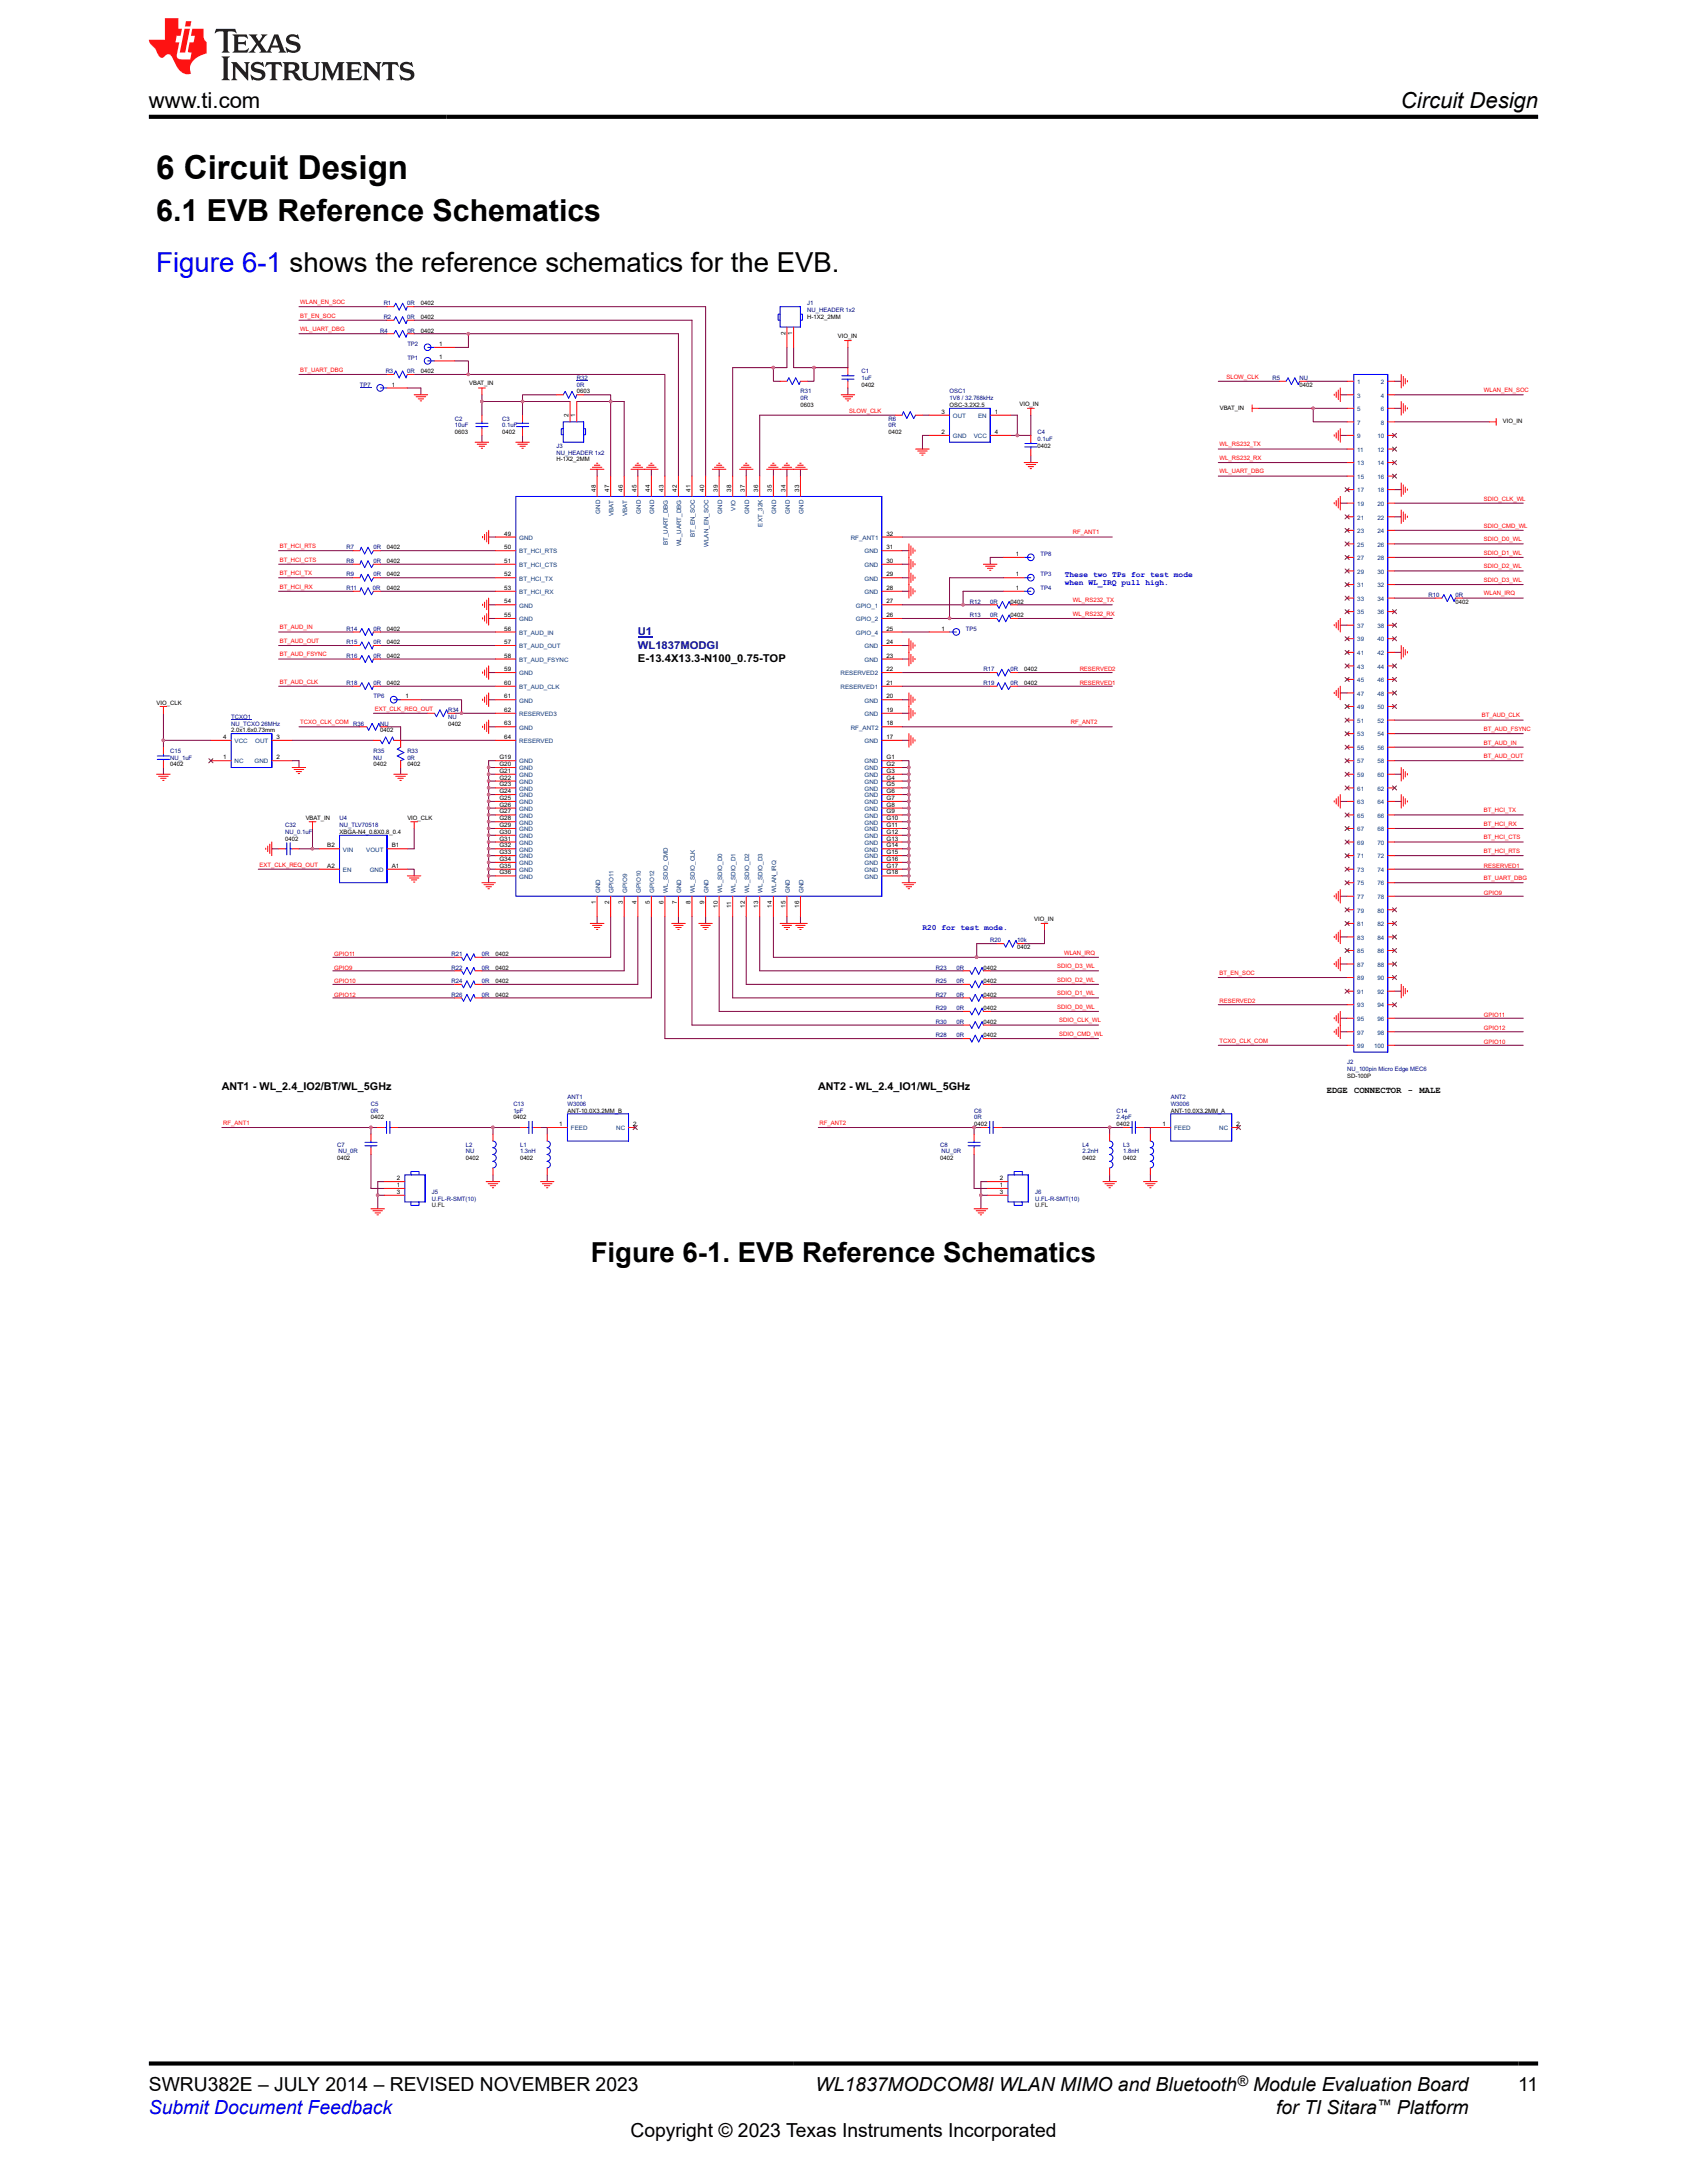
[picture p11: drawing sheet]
<svg xmlns="http://www.w3.org/2000/svg" width="216mm" height="279mm" viewBox="0 0 216 279" stroke-linecap="round" stroke-linejoin="round" font-family="sans-serif">
<defs><g id="words">
<text font-size="4.2" x="20" y="22.9">6 Circuit Design</text>
<text font-size="3.9" x="20" y="28.3">6.1 EVB Reference Schematics</text>
<text font-size="3.5" fill="#00f" x="20" y="34.8">Figure 6-1 shows the reference schematics for the EVB.</text>
<text font-size="3.5" x="75.6" y="161.5">Figure 6-1. EVB Reference Schematics</text>
<g font-size="2.8">
<text x="19" y="13.8">www.ti.com</text>
<text x="179.3" y="13.8">Circuit Design</text>
</g>
<g font-size="2.5">
<text x="19" y="267.6">SWRU382E – JULY 2014 – REVISED NOVEMBER 2023</text>
<text x="104.4" y="267.6">WL1837MODCOM8I WLAN MIMO and Bluetooth</text>
<text x="160.4" y="267.6">Module Evaluation Board</text>
<text x="194.3" y="267.6">11</text>
<text x="80.7" y="273.5">Copyright © 2023 Texas Instruments Incorporated</text>
<text x="163.3" y="270.6">for TI Sitara</text>
<text x="178.8" y="270.6">Platform</text>
</g>
<text font-size="2.5" fill="#00f" x="19" y="270.6">Submit Document Feedback</text>
<g font-size="1.9">
<text x="158.3" y="267">®</text>
<text x="176.2" y="270">™</text>
</g>
<g font-size="1.4" fill="#00007f">
<text x="81.6" y="81.3">U1</text>
<text x="81.6" y="83">WL1837MODGI</text>
</g>
<g font-size="1.4">
<text x="81.6" y="84.8">E-13.4X13.3-N100_0.75-TOP</text>
<text x="28.4" y="139.5">ANT1 - WL_2.4_IO2/BT/WL_5GHz</text>
<text x="104.7" y="139.5">ANT2 - WL_2.4_IO1/WL_5GHz</text>
</g>
<g font-size="1.1">
<text x="169.8" y="139.9">EDGE</text>
<text x="173.3" y="139.9">CONNECTOR</text>
<text x="180.2" y="139.9">-</text>
<text x="181.7" y="139.9">MALE</text>
</g>
<g font-size="1" fill="#00f">
<text x="136.3" y="73.9">These two TPs for test mode</text>
<text x="136.3" y="74.9">when WL_IRQ pull high.</text>
<text x="118.1" y="119">R20 for test mode.</text>
</g>
<g font-size=".8" fill="#f00">
<text x="38.4" y="40.6">BT_EN_SOC</text>
<text x="38.4" y="38.9">WLAN_EN_SOC</text>
<text x="38.4" y="42.4">WL_UART_DBG</text>
<text x="38.4" y="47.6">BT_UART_DBG</text>
<text x="108.7" y="52.8">SLOW_CLK</text>
<text x="157" y="48.5">SLOW_CLK</text>
<text x="189.9" y="50.2">WLAN_EN_SOC</text>
<text x="156.1" y="57.1">WL_RS232_TX</text>
<text x="156.1" y="58.9">WL_RS232_RX</text>
<text x="156.1" y="60.6">WL_UART_DBG</text>
<text x="189.9" y="64.1">SDIO_CLK_WL</text>
<text x="35.8" y="71.9">BT_HCI_CTS</text>
<text x="35.8" y="70.1">BT_HCI_RTS</text>
<text x="137.3" y="68.4">RF_ANT1</text>
<text x="189.9" y="67.5">SDIO_CMD_WL</text>
<text x="189.9" y="69.3">SDIO_D0_WL</text>
<text x="189.9" y="71">SDIO_D1_WL</text>
<text x="35.8" y="75.3">BT_HCI_RX</text>
<text x="35.8" y="73.6">BT_HCI_TX</text>
<text x="137.3" y="77.1">WL_RS232_TX</text>
<text x="189.9" y="72.7">SDIO_D2_WL</text>
<text x="189.9" y="74.5">SDIO_D3_WL</text>
<text x="189.9" y="76.2">WLAN_IRQ</text>
<text x="35.8" y="80.6">BT_AUD_IN</text>
<text x="35.8" y="82.3">BT_AUD_OUT</text>
<text x="137.3" y="78.8">WL_RS232_RX</text>
<text x="35.8" y="87.5">BT_AUD_CLK</text>
<text x="35.8" y="84">BT_AUD_FSYNC</text>
<text x="138.2" y="87.7">RESERVED1</text>
<text x="138.2" y="85.9">RESERVED2</text>
<text x="38.4" y="92.7">TCXO_CLK_COM R36</text>
<text x="48" y="91">EXT_CLK_REQ_OUT</text>
<text x="137.1" y="92.7">RF_ANT2</text>
<text x="189.6" y="91.8">BT_AUD_CLK</text>
<text x="189.9" y="93.6">BT_AUD_FSYNC</text>
<text x="189.9" y="95.3">BT_AUD_IN</text>
<text x="189.9" y="97">BT_AUD_OUT</text>
<text x="189.9" y="104">BT_HCI_TX</text>
<text x="189.9" y="105.7">BT_HCI_RX</text>
<text x="189.9" y="107.4">BT_HCI_CTS</text>
<text x="33.2" y="110.9">EXT_CLK_REQ_OUT</text>
<text x="189.9" y="109.2">BT_HCI_RTS</text>
<text x="189.9" y="112.6">BT_UART_DBG</text>
<text x="189.9" y="111.1">RESERVED1</text>
<text x="189.9" y="114.5">GPIO9</text>
<text x="42.8" y="122.4">GPIO11</text>
<text x="42.8" y="124.1">GPIO9</text>
<text x="42.8" y="125.8">GPIO10</text>
<text x="135.3" y="123.9">SDIO_D3_WL</text>
<text x="135.3" y="125.7">SDIO_D2_WL</text>
<text x="136.2" y="122.2">WLAN_IRQ</text>
<text x="156.1" y="124.8">BT_EN_SOC</text>
<text x="42.8" y="127.6">GPIO12</text>
<text x="135.3" y="129.1">SDIO_D0_WL</text>
<text x="135.3" y="127.4">SDIO_D1_WL</text>
<text x="135.6" y="130.9">SDIO_CLK_WL</text>
<text x="156.1" y="128.4">RESERVED2</text>
<text x="189.9" y="130.2">GPIO11</text>
<text x="189.9" y="131.9">GPIO12</text>
<text x="135.6" y="132.6">SDIO_CMD_WL</text>
<text x="156.1" y="133.5">TCXO_CLK_COM</text>
<text x="189.9" y="133.6">GPIO10</text>
<text x="28.6" y="144">RF_ANT1</text>
<text x="104.9" y="144">RF_ANT2</text>
</g>
<g font-size=".8" fill="#00007f">
<text x="49.1" y="39.1">R1</text>
<text x="49.1" y="40.8">R2</text>
<text x="52.1" y="39.1">0R</text>
<text x="52.1" y="40.8">0R</text>
<text x="103.3" y="39.1">J1</text>
<text x="103.3" y="40">NU_HEADER 1x2</text>
<text x="48.7" y="42.6">R4</text>
<text x="49.4" y="47.8">R3</text>
<text x="52.1" y="47.8">0R</text>
<text x="52.1" y="44.3">TP2</text>
<text x="52.1" y="46">TP1</text>
<text x="52.1" y="42.6">0R</text>
<text x="110.2" y="47.8">C1</text>
<text x="46.1" y="49.5">TP7</text>
<text x="58.2" y="53.8">C2</text>
<text x="64.3" y="53.8">C3</text>
<text x="73.8" y="48.6">R32</text>
<text x="73.8" y="49.5">0R</text>
<text x="102.4" y="50.4">R31</text>
<text x="102.4" y="51.2">0R</text>
<text x="110.2" y="48.6">1uF</text>
<text x="113.7" y="53.8">R6</text>
<text x="121.5" y="50.4">OSC1</text>
<text x="121.5" y="51.2">1V8 / 32.768kHz</text>
<text x="162.9" y="48.6">R5</text>
<text x="166.3" y="48.6">NU</text>
<text x="58.2" y="54.7">10uF</text>
<text x="64.3" y="54.7">0.1uF</text>
<text x="71.2" y="57.3">J3</text>
<text x="71.2" y="58.2">NU_HEADER 1x2</text>
<text x="113.7" y="54.7">0R</text>
<text x="132.8" y="55.6">C4</text>
<text x="132.8" y="56.4">0.1uF</text>
<text x="44.3" y="70.3">R7</text>
<text x="47.8" y="70.3">0R</text>
<text x="133.2" y="71.2">TP8</text>
<text x="44.3" y="73.8">R9</text>
<text x="44.3" y="72">R8</text>
<text x="44.3" y="75.5">R11</text>
<text x="47.7" y="75.5">0R</text>
<text x="47.8" y="73.8">0R</text>
<text x="47.8" y="72">0R</text>
<text x="124.1" y="77.3">R12</text>
<text x="126.7" y="77.3">0R</text>
<text x="133.2" y="75.5">TP4</text>
<text x="133.2" y="73.8">TP3</text>
<text x="182.8" y="76.4">R10</text>
<text x="186.3" y="76.4">0R</text>
<text x="44.3" y="80.7">R14</text>
<text x="44.3" y="82.5">R15</text>
<text x="47.8" y="80.7">0R</text>
<text x="47.8" y="82.5">0R</text>
<text x="123.6" y="80.7">TP5</text>
<text x="124.1" y="79">R13</text>
<text x="126.7" y="79">0R</text>
<text x="44.3" y="87.7">R18</text>
<text x="44.3" y="84.2">R16</text>
<text x="47.8" y="87.7">0R</text>
<text x="47.8" y="84.2">0R</text>
<text x="47.8" y="89.4">TP6</text>
<text x="125.9" y="87.7">R19</text>
<text x="125.9" y="85.9">R17</text>
<text x="129.3" y="87.7">0R</text>
<text x="129.3" y="85.9">0R</text>
<text x="29.6" y="92">TCXO1</text>
<text x="29.6" y="92.9">NU_TCXO 26MHz</text>
<text x="48.7" y="92.9">NU</text>
<text x="57.3" y="91.1">R34</text>
<text x="57.3" y="92">NU</text>
<text x="21.8" y="96.3">C15</text>
<text x="21.8" y="97.2">NU_1uF</text>
<text x="47.8" y="96.3">R35</text>
<text x="47.8" y="97.2">NU</text>
<text x="52.1" y="96.3">R33</text>
<text x="52.1" y="97.2">0R</text>
<text x="36.5" y="105.9">C32</text>
<text x="36.5" y="106.7">NU_0.1uF</text>
<text x="43.5" y="105">U4</text>
<text x="43.5" y="105.9">NU_TLV70518</text>
<text x="57.8" y="125.8">R24</text>
<text x="57.8" y="124.1">R22</text>
<text x="57.8" y="122.4">R21</text>
<text x="61.7" y="125.8">0R</text>
<text x="61.7" y="124.1">0R</text>
<text x="61.7" y="122.4">0R</text>
<text x="119.8" y="125.8">R25</text>
<text x="119.8" y="124.1">R23</text>
<text x="122.4" y="125.8">0R</text>
<text x="122.4" y="124.1">0R</text>
<text x="126.7" y="120.6">R20</text>
<text x="130.2" y="120.6">10k</text>
<text x="57.8" y="127.6">R26</text>
<text x="61.7" y="127.6">0R</text>
<text x="119.8" y="129.3">R29</text>
<text x="119.8" y="127.6">R27</text>
<text x="119.8" y="131">R30</text>
<text x="122.4" y="129.3">0R</text>
<text x="122.4" y="127.6">0R</text>
<text x="122.4" y="131">0R</text>
<text x="119.8" y="132.8">R28</text>
<text x="122.4" y="132.8">0R</text>
<text x="172.4" y="136.2">J2</text>
<text x="172.4" y="137.1">NU_100pin Micro Edge MEC6</text>
<text x="47.5" y="141.5">C5</text>
<text x="47.5" y="142.4">0R</text>
<text x="65.7" y="141.5">C13</text>
<text x="65.7" y="142.4">1pF</text>
<text x="72.6" y="140.7">ANT1</text>
<text x="72.6" y="141.5">W3006</text>
<text x="124.7" y="142.4">C6</text>
<text x="124.7" y="143.3">0R</text>
<text x="142.9" y="142.4">C14</text>
<text x="142.9" y="143.3">2.4pF</text>
<text x="149.8" y="140.7">ANT2</text>
<text x="149.8" y="141.5">W3006</text>
<text x="43.1" y="146.7">C7</text>
<text x="43.3" y="147.6">NU_0R</text>
<text x="59.6" y="146.7">L2</text>
<text x="59.6" y="147.6">NU</text>
<text x="66.6" y="146.7">L1</text>
<text x="66.6" y="147.6">1.3nH</text>
<text x="120.3" y="146.7">C8</text>
<text x="120.5" y="147.6">NU_0R</text>
<text x="138.5" y="146.7">L4</text>
<text x="138.5" y="147.6">2.2nH</text>
<text x="143.8" y="146.7">L3</text>
<text x="143.8" y="147.6">1.8nH</text>
<text x="55.3" y="152.8">J5</text>
<text x="55.3" y="153.7">U.FL-R-SMT(10)</text>
<text x="132.5" y="152.8">J6</text>
<text x="132.5" y="153.7">U.FL-R-SMT(10)</text>
</g>
<g font-size=".8">
<text x="53.9" y="39.1">0402</text>
<text x="53.9" y="40.8">0402</text>
<text x="103.3" y="40.8">H-1X2_2MM</text>
<text x="53.9" y="47.8">0402</text>
<text x="53.9" y="42.6">0402</text>
<text x="56.2" y="44.3">1</text>
<text x="56.2" y="46">1</text>
<text x="100.5" y="42.9" transform="rotate(-90 100.5 42.9)">2</text>
<text x="101.4" y="42.9" transform="rotate(-90 101.4 42.9)">1</text>
<text x="107.2" y="43.3">VIO_IN</text>
<text x="50.1" y="49.5">1</text>
<text x="60" y="49.3">VBAT_IN</text>
<text x="72.8" y="53.4" transform="rotate(-90 72.8 53.4)">2</text>
<text x="73.6" y="53.4" transform="rotate(-90 73.6 53.4)">1</text>
<text x="73.8" y="50.4">0603</text>
<text x="102.4" y="52.1">0603</text>
<text x="110.2" y="49.5">0402</text>
<text x="120.5" y="53">3</text>
<text x="121.5" y="52.1">OSC-3.2X2.5</text>
<text x="127.3" y="53">1</text>
<text x="130.5" y="51.9">VIO_IN</text>
<text x="156.1" y="52.4">VBAT_IN</text>
<text x="166.3" y="49.5">0402</text>
<text x="58.2" y="55.6">0603</text>
<text x="64.3" y="55.6">0402</text>
<text x="71.2" y="59">H-1X2_2MM</text>
<text x="113.7" y="55.6">0402</text>
<text x="120.5" y="55.5">2</text>
<text x="127.3" y="55.5">4</text>
<text x="132.8" y="57.3">0402</text>
<text x="192.3" y="54.2">VIO_IN</text>
<text x="76.2" y="62.9" transform="rotate(-90 76.2 62.9)">48</text>
<text x="78" y="62.9" transform="rotate(-90 78 62.9)">47</text>
<text x="79.7" y="62.9" transform="rotate(-90 79.7 62.9)">46</text>
<text x="81.4" y="62.9" transform="rotate(-90 81.4 62.9)">45</text>
<text x="83.2" y="62.9" transform="rotate(-90 83.2 62.9)">44</text>
<text x="84.9" y="62.9" transform="rotate(-90 84.9 62.9)">43</text>
<text x="86.6" y="62.9" transform="rotate(-90 86.6 62.9)">42</text>
<text x="88.4" y="62.9" transform="rotate(-90 88.4 62.9)">41</text>
<text x="90.1" y="62.9" transform="rotate(-90 90.1 62.9)">40</text>
<text x="91.9" y="62.9" transform="rotate(-90 91.9 62.9)">39</text>
<text x="93.6" y="62.9" transform="rotate(-90 93.6 62.9)">38</text>
<text x="95.3" y="62.9" transform="rotate(-90 95.3 62.9)">37</text>
<text x="97" y="62.9" transform="rotate(-90 97 62.9)">36</text>
<text x="98.8" y="62.9" transform="rotate(-90 98.8 62.9)">35</text>
<text x="100.5" y="62.9" transform="rotate(-90 100.5 62.9)">34</text>
<text x="102.3" y="62.9" transform="rotate(-90 102.3 62.9)">33</text>
<text x="49.5" y="70.3">0402</text>
<text x="64.5" y="70.3">50</text>
<text x="64.5" y="68.5">49</text>
<text x="113.5" y="68.5">32</text>
<text x="113.5" y="70.3">31</text>
<text x="130" y="71.2">1</text>
<text x="49.5" y="73.8">0402</text>
<text x="49.5" y="72">0402</text>
<text x="49.5" y="75.5">0402</text>
<text x="64.5" y="75.5">53</text>
<text x="64.5" y="73.8">52</text>
<text x="64.5" y="72">51</text>
<text x="64.5" y="77.2">54</text>
<text x="113.5" y="75.5">28</text>
<text x="113.5" y="73.8">29</text>
<text x="113.5" y="72">30</text>
<text x="113.5" y="77.2">27</text>
<text x="129.3" y="77.3">0402</text>
<text x="130" y="75.5">1</text>
<text x="130" y="73.8">1</text>
<text x="186.3" y="77.3">0402</text>
<text x="49.5" y="80.7">0402</text>
<text x="49.5" y="82.5">0402</text>
<text x="64.5" y="80.7">56</text>
<text x="64.5" y="82.4">57</text>
<text x="64.5" y="79">55</text>
<text x="113.5" y="82.4">24</text>
<text x="113.5" y="80.7">25</text>
<text x="113.5" y="79">26</text>
<text x="120.5" y="80.7">1</text>
<text x="129.3" y="79">0402</text>
<text x="49.5" y="87.7">0402</text>
<text x="49.5" y="84.2">0402</text>
<text x="51.9" y="89.4">1</text>
<text x="64.5" y="84.2">58</text>
<text x="64.5" y="87.6">60</text>
<text x="64.5" y="85.9">59</text>
<text x="64.5" y="89.4">61</text>
<text x="113.5" y="89.4">20</text>
<text x="113.5" y="84.2">23</text>
<text x="113.5" y="87.6">21</text>
<text x="113.5" y="85.9">22</text>
<text x="131.1" y="87.7">0402</text>
<text x="131.1" y="85.9">0402</text>
<text x="20" y="90.3">VIO_CLK</text>
<text x="28.5" y="94.6">4</text>
<text x="29.6" y="93.7">2.0x1.6x0.73mm</text>
<text x="35.4" y="94.6">3</text>
<text x="48.7" y="93.7">0402</text>
<text x="57.3" y="92.9">0402</text>
<text x="64.5" y="94.6">64</text>
<text x="64.5" y="91.1">62</text>
<text x="64.5" y="92.8">63</text>
<text x="113.5" y="92.8">18</text>
<text x="113.5" y="94.6">17</text>
<text x="113.5" y="91.1">19</text>
<text x="21.8" y="98.1">0402</text>
<text x="28.5" y="97.2">1</text>
<text x="35.4" y="97.2">2</text>
<text x="47.8" y="98.1">0402</text>
<text x="52.1" y="98.1">0402</text>
<text x="63.9" y="97.2">G19</text>
<text x="63.9" y="98">G20</text>
<text x="63.9" y="98.9">G21</text>
<text x="63.9" y="99.8">G22</text>
<text x="63.9" y="100.7">G23</text>
<text x="63.9" y="101.5">G24</text>
<text x="113.5" y="97.2">G1</text>
<text x="113.5" y="98">G2</text>
<text x="113.5" y="98.9">G3</text>
<text x="113.5" y="99.8">G4</text>
<text x="113.5" y="100.7">G5</text>
<text x="113.5" y="101.5">G6</text>
<text x="36.5" y="107.6">0402</text>
<text x="39.1" y="105">VBAT_IN</text>
<text x="43.5" y="106.7">XBGA-N4_0.8X0.8_0.4</text>
<text x="52.1" y="105">VIO_CLK</text>
<text x="63.9" y="102.4">G25</text>
<text x="63.9" y="103.2">G26</text>
<text x="63.9" y="104.1">G27</text>
<text x="63.9" y="105">G28</text>
<text x="63.9" y="105.8">G29</text>
<text x="63.9" y="106.7">G30</text>
<text x="63.9" y="107.6">G31</text>
<text x="113.5" y="107.6">G13</text>
<text x="113.5" y="104.1">G9</text>
<text x="113.5" y="105">G10</text>
<text x="113.5" y="105.8">G11</text>
<text x="113.5" y="106.7">G12</text>
<text x="113.5" y="102.4">G7</text>
<text x="113.5" y="103.2">G8</text>
<text x="41.9" y="108.5">B2</text>
<text x="41.9" y="111.1">A2</text>
<text x="50.1" y="111.1">A1</text>
<text x="50.1" y="108.5">B1</text>
<text x="63.9" y="108.5">G32</text>
<text x="63.9" y="109.3">G33</text>
<text x="63.9" y="110.2">G34</text>
<text x="63.9" y="111.1">G35</text>
<text x="63.9" y="111.9">G36</text>
<text x="113.5" y="108.5">G14</text>
<text x="113.5" y="109.3">G15</text>
<text x="113.5" y="110.2">G16</text>
<text x="113.5" y="111.1">G17</text>
<text x="113.5" y="111.9">G18</text>
<text x="76.2" y="115.8" transform="rotate(-90 76.2 115.8)">1</text>
<text x="78" y="115.8" transform="rotate(-90 78 115.8)">2</text>
<text x="79.7" y="115.8" transform="rotate(-90 79.7 115.8)">3</text>
<text x="81.4" y="115.8" transform="rotate(-90 81.4 115.8)">4</text>
<text x="83.2" y="115.8" transform="rotate(-90 83.2 115.8)">5</text>
<text x="84.9" y="115.8" transform="rotate(-90 84.9 115.8)">6</text>
<text x="86.6" y="115.8" transform="rotate(-90 86.6 115.8)">7</text>
<text x="88.4" y="115.8" transform="rotate(-90 88.4 115.8)">8</text>
<text x="90.1" y="115.8" transform="rotate(-90 90.1 115.8)">9</text>
<text x="91.9" y="116.2" transform="rotate(-90 91.9 116.2)">10</text>
<text x="93.6" y="116.2" transform="rotate(-90 93.6 116.2)">11</text>
<text x="95.3" y="116.2" transform="rotate(-90 95.3 116.2)">12</text>
<text x="97" y="116.2" transform="rotate(-90 97 116.2)">13</text>
<text x="98.8" y="116.2" transform="rotate(-90 98.8 116.2)">14</text>
<text x="100.5" y="116.2" transform="rotate(-90 100.5 116.2)">15</text>
<text x="102.3" y="116.2" transform="rotate(-90 102.3 116.2)">16</text>
<text x="132.4" y="117.9">VIO_IN</text>
<text x="63.4" y="125.8">0402</text>
<text x="63.4" y="124.1">0402</text>
<text x="63.4" y="122.4">0402</text>
<text x="125.9" y="125.8">0402</text>
<text x="125.9" y="124.1">0402</text>
<text x="130.2" y="121.5">0402</text>
<text x="63.4" y="127.6">0402</text>
<text x="125.9" y="129.3">0402</text>
<text x="125.9" y="127.6">0402</text>
<text x="125.9" y="131">0402</text>
<text x="125.9" y="132.8">0402</text>
<text x="172.4" y="138">SD-100P</text>
<text x="47.5" y="143.3">0402</text>
<text x="65.7" y="143.3">0402</text>
<text x="72.6" y="142.4">ANT-10.0X3.2MM_B</text>
<text x="149.8" y="142.4">ANT-10.0X3.2MM_A</text>
<text x="43.1" y="148.5">0402</text>
<text x="59.6" y="148.5">0402</text>
<text x="66.6" y="148.5">0402</text>
<text x="71.6" y="144.1">1</text>
<text x="81" y="144.1">2</text>
<text x="120.3" y="148.5">0402</text>
<text x="124.7" y="144.1">0402</text>
<text x="138.5" y="148.5">0402</text>
<text x="142.9" y="144.1">0402</text>
<text x="143.8" y="148.5">0402</text>
<text x="148.8" y="144.1">1</text>
<text x="158.2" y="144.1">2</text>
<text x="50.8" y="151.9">1</text>
<text x="50.8" y="151">2</text>
<text x="50.8" y="152.8">3</text>
<text x="128" y="151.9">1</text>
<text x="128" y="151">2</text>
<text x="128" y="152.8">3</text>
</g>
<g font-size=".8" fill="#003f7f">
<text x="122" y="53.5">OUT</text>
<text x="125.2" y="53.5">EN</text>
<text x="173.7" y="49.2">1</text>
<text x="173.7" y="50.9">3</text>
<text x="173.7" y="52.6">5</text>
<text x="176.7" y="49.2">2</text>
<text x="176.7" y="50.9">4</text>
<text x="176.7" y="52.6">6</text>
<text x="122" y="56.1">GND</text>
<text x="124.6" y="56.1">VCC</text>
<text x="173.7" y="54.3">7</text>
<text x="173.7" y="56.1">9</text>
<text x="173.7" y="57.8">11</text>
<text x="173.7" y="59.6">13</text>
<text x="176.3" y="56.1">10</text>
<text x="176.3" y="57.8">12</text>
<text x="176.3" y="59.6">14</text>
<text x="176.7" y="54.3">8</text>
<text x="76.8" y="65.7" transform="rotate(-90 76.8 65.7)">GND</text>
<text x="82" y="65.7" transform="rotate(-90 82 65.7)">GND</text>
<text x="83.7" y="65.7" transform="rotate(-90 83.7 65.7)">GND</text>
<text x="92.4" y="65.7" transform="rotate(-90 92.4 65.7)">GND</text>
<text x="94.1" y="65.4" transform="rotate(-90 94.1 65.4)">VIO</text>
<text x="95.9" y="65.7" transform="rotate(-90 95.9 65.7)">GND</text>
<text x="99.3" y="65.7" transform="rotate(-90 99.3 65.7)">GND</text>
<text x="101.1" y="65.7" transform="rotate(-90 101.1 65.7)">GND</text>
<text x="102.8" y="65.7" transform="rotate(-90 102.8 65.7)">GND</text>
<text x="173.7" y="61.3">15</text>
<text x="173.7" y="63">17</text>
<text x="173.7" y="64.8">19</text>
<text x="176.3" y="61.3">16</text>
<text x="176.3" y="63">18</text>
<text x="176.3" y="64.8">20</text>
<text x="66.5" y="70.8">BT_HCI_RTS</text>
<text x="66.5" y="69.1">GND</text>
<text x="78.5" y="66.1" transform="rotate(-90 78.5 66.1)">VBAT</text>
<text x="80.3" y="66.1" transform="rotate(-90 80.3 66.1)">VBAT</text>
<text x="85.5" y="69.8" transform="rotate(-90 85.5 69.8)">BT_UART_DBG</text>
<text x="87.2" y="69.9" transform="rotate(-90 87.2 69.9)">WL_UART_DBG</text>
<text x="88.9" y="68.7" transform="rotate(-90 88.9 68.7)">BT_EN_SOC</text>
<text x="90.7" y="70" transform="rotate(-90 90.7 70)">WLAN_EN_SOC</text>
<text x="97.6" y="67.4" transform="rotate(-90 97.6 67.4)">EXT_32K</text>
<text x="108.9" y="69.1">RF_ANT1</text>
<text x="110.6" y="70.8">GND</text>
<text x="173.7" y="66.5">21</text>
<text x="173.7" y="68.2">23</text>
<text x="173.7" y="70">25</text>
<text x="173.7" y="71.7">27</text>
<text x="176.3" y="66.5">22</text>
<text x="176.3" y="68.2">24</text>
<text x="176.3" y="70">26</text>
<text x="176.3" y="71.7">28</text>
<text x="66.5" y="76">BT_HCI_RX</text>
<text x="66.5" y="74.3">BT_HCI_TX</text>
<text x="66.5" y="72.6">BT_HCI_CTS</text>
<text x="66.5" y="77.8">GND</text>
<text x="109.5" y="77.8">GPIO_1</text>
<text x="110.6" y="76">GND</text>
<text x="110.6" y="74.3">GND</text>
<text x="110.6" y="72.6">GND</text>
<text x="173.7" y="73.4">29</text>
<text x="173.7" y="75.2">31</text>
<text x="173.7" y="76.9">33</text>
<text x="176.3" y="73.4">30</text>
<text x="176.3" y="75.2">32</text>
<text x="176.3" y="76.9">34</text>
<text x="66.5" y="81.2">BT_AUD_IN</text>
<text x="66.5" y="83">BT_AUD_OUT</text>
<text x="66.5" y="79.5">GND</text>
<text x="109.5" y="81.2">GPIO_4</text>
<text x="109.5" y="79.5">GPIO_2</text>
<text x="110.6" y="83">GND</text>
<text x="173.7" y="78.6">35</text>
<text x="173.7" y="80.4">37</text>
<text x="173.7" y="82.1">39</text>
<text x="173.7" y="83.8">41</text>
<text x="176.3" y="78.6">36</text>
<text x="176.3" y="80.4">38</text>
<text x="176.3" y="82.1">40</text>
<text x="176.3" y="83.8">42</text>
<text x="66.5" y="84.7">BT_AUD_FSYNC</text>
<text x="66.5" y="88.2">BT_AUD_CLK</text>
<text x="66.5" y="86.4">GND</text>
<text x="66.5" y="89.9">GND</text>
<text x="107.6" y="88.2">RESERVED1</text>
<text x="107.6" y="86.4">RESERVED2</text>
<text x="110.6" y="89.9">GND</text>
<text x="110.6" y="84.7">GND</text>
<text x="173.7" y="85.6">43</text>
<text x="173.7" y="87.3">45</text>
<text x="173.7" y="89">47</text>
<text x="176.3" y="85.6">44</text>
<text x="176.3" y="87.3">46</text>
<text x="176.3" y="89">48</text>
<text x="30" y="95.1">VCC</text>
<text x="32.7" y="95.1">OUT</text>
<text x="66.5" y="95.1">RESERVED</text>
<text x="66.5" y="91.6">RESERVED3</text>
<text x="66.5" y="93.4">GND</text>
<text x="108.9" y="93.4">RF_ANT2</text>
<text x="110.6" y="95.1">GND</text>
<text x="110.6" y="91.6">GND</text>
<text x="173.7" y="90.8">49</text>
<text x="173.7" y="92.5">51</text>
<text x="173.7" y="94.3">53</text>
<text x="173.7" y="96">55</text>
<text x="176.3" y="90.8">50</text>
<text x="176.3" y="92.5">52</text>
<text x="176.3" y="94.3">54</text>
<text x="176.3" y="96">56</text>
<text x="30" y="97.7">NC</text>
<text x="32.6" y="97.7">GND</text>
<text x="66.5" y="97.7">GND</text>
<text x="66.5" y="98.6">GND</text>
<text x="66.5" y="99.4">GND</text>
<text x="66.5" y="100.3">GND</text>
<text x="66.5" y="101.2">GND</text>
<text x="110.6" y="97.7">GND</text>
<text x="110.6" y="98.6">GND</text>
<text x="110.6" y="99.4">GND</text>
<text x="110.6" y="100.3">GND</text>
<text x="110.6" y="101.2">GND</text>
<text x="173.7" y="97.7">57</text>
<text x="173.7" y="99.4">59</text>
<text x="173.7" y="101.2">61</text>
<text x="176.3" y="97.7">58</text>
<text x="176.3" y="99.4">60</text>
<text x="176.3" y="101.2">62</text>
<text x="66.5" y="102.1">GND</text>
<text x="66.5" y="102.9">GND</text>
<text x="66.5" y="103.8">GND</text>
<text x="66.5" y="104.7">GND</text>
<text x="66.5" y="105.5">GND</text>
<text x="66.5" y="106.4">GND</text>
<text x="66.5" y="107.3">GND</text>
<text x="110.6" y="104.7">GND</text>
<text x="110.6" y="105.5">GND</text>
<text x="110.6" y="106.4">GND</text>
<text x="110.6" y="107.3">GND</text>
<text x="110.6" y="102.1">GND</text>
<text x="110.6" y="102.9">GND</text>
<text x="110.6" y="103.8">GND</text>
<text x="173.7" y="102.9">63</text>
<text x="173.7" y="104.7">65</text>
<text x="173.7" y="106.4">67</text>
<text x="176.3" y="102.9">64</text>
<text x="176.3" y="104.7">66</text>
<text x="176.3" y="106.4">68</text>
<text x="43.9" y="109">VIN</text>
<text x="43.9" y="111.6">EN</text>
<text x="46.9" y="109">VOUT</text>
<text x="47.3" y="111.6">GND</text>
<text x="66.5" y="108.1">GND</text>
<text x="66.5" y="109">GND</text>
<text x="66.5" y="109.9">GND</text>
<text x="66.5" y="110.7">GND</text>
<text x="66.5" y="111.6">GND</text>
<text x="66.5" y="112.5">GND</text>
<text x="110.6" y="108.1">GND</text>
<text x="110.6" y="109">GND</text>
<text x="110.6" y="109.9">GND</text>
<text x="110.6" y="110.7">GND</text>
<text x="110.6" y="111.6">GND</text>
<text x="110.6" y="112.5">GND</text>
<text x="173.7" y="108.1">69</text>
<text x="173.7" y="109.9">71</text>
<text x="173.7" y="111.6">73</text>
<text x="173.7" y="113.3">75</text>
<text x="176.3" y="108.1">70</text>
<text x="176.3" y="109.9">72</text>
<text x="176.3" y="111.6">74</text>
<text x="176.3" y="113.3">76</text>
<text x="76.8" y="114.3" transform="rotate(-90 76.8 114.3)">GND</text>
<text x="78.5" y="114.3" transform="rotate(-90 78.5 114.3)">GPIO11</text>
<text x="80.3" y="114.3" transform="rotate(-90 80.3 114.3)">GPIO9</text>
<text x="82" y="114.3" transform="rotate(-90 82 114.3)">GPIO10</text>
<text x="83.7" y="114.3" transform="rotate(-90 83.7 114.3)">GPIO12</text>
<text x="85.5" y="114.3" transform="rotate(-90 85.5 114.3)">WL_SDIO_CMD</text>
<text x="87.2" y="114.3" transform="rotate(-90 87.2 114.3)">GND</text>
<text x="88.9" y="114.3" transform="rotate(-90 88.9 114.3)">WL_SDIO_CLK</text>
<text x="90.7" y="114.3" transform="rotate(-90 90.7 114.3)">GND</text>
<text x="92.4" y="114.3" transform="rotate(-90 92.4 114.3)">WL_SDIO_D0</text>
<text x="94.1" y="114.3" transform="rotate(-90 94.1 114.3)">WL_SDIO_D1</text>
<text x="95.9" y="114.3" transform="rotate(-90 95.9 114.3)">WL_SDIO_D2</text>
<text x="97.6" y="114.3" transform="rotate(-90 97.6 114.3)">WL_SDIO_D3</text>
<text x="99.3" y="114.3" transform="rotate(-90 99.3 114.3)">WLAN_IRQ</text>
<text x="101.1" y="114.3" transform="rotate(-90 101.1 114.3)">GND</text>
<text x="102.8" y="114.3" transform="rotate(-90 102.8 114.3)">GND</text>
<text x="173.7" y="115.1">77</text>
<text x="173.7" y="116.8">79</text>
<text x="173.7" y="118.5">81</text>
<text x="176.3" y="115.1">78</text>
<text x="176.3" y="116.8">80</text>
<text x="176.3" y="118.5">82</text>
<text x="173.7" y="120.3">83</text>
<text x="173.7" y="122">85</text>
<text x="173.7" y="123.7">87</text>
<text x="173.7" y="125.5">89</text>
<text x="176.3" y="120.3">84</text>
<text x="176.3" y="122">86</text>
<text x="176.3" y="123.7">88</text>
<text x="176.3" y="125.5">90</text>
<text x="173.7" y="127.2">91</text>
<text x="173.7" y="128.9">93</text>
<text x="173.7" y="130.7">95</text>
<text x="176.3" y="127.2">92</text>
<text x="176.3" y="128.9">94</text>
<text x="176.3" y="130.7">96</text>
<text x="173.7" y="132.4">97</text>
<text x="173.7" y="134.1">99</text>
<text x="175.8" y="134.1">100</text>
<text x="176.3" y="132.4">98</text>
<text x="73.1" y="144.7">FEED</text>
<text x="78.9" y="144.7">NC</text>
<text x="150.3" y="144.7">FEED</text>
<text x="156" y="144.7">NC</text>
</g>
<g font-size=".8" fill="#003f00">
<text x="55.3" y="154.5">U.FL</text>
<text x="132.5" y="154.5">U.FL</text>
</g>
</g></defs>
<path d="M168.1 52.3h4.3M155.9 60.9h16.5" fill="none" stroke="#7f003f" stroke-width=".13"/>
<path d="M167.9 52.1h.3v.3h-.3z" fill-rule="evenodd" fill="#f0f"/>
<path d="M167.9 52.1h.3v.3h-.3z" fill="none" stroke="#f0f" stroke-width=".13"/>
<g fill="none" stroke="#7f003f" stroke-width=".13">
<path d="M155.9 57.5h16.5M155.9 59.2h16.5M155.9 48.8h7.8M161.1 52.3h7v1.7h4.3M167.2 48.8h5.2M178.5 48.8h.8M178.5 52.3h.8M178.5 50.5h16.4M178.5 76.6h5.2M178.5 64.4h16.4M178.5 67.9h16.4M178.5 69.6h16.4"/>
<path d="M178.5 73.1h16.4M178.5 74.8h16.4M178.5 71.3h16.4M187.1 76.6h7.8M178.5 93.9h16.4M178.5 92.2h16.4M178.5 95.6h16.4M178.5 97.4h16.4M178.5 104.3h16.4M178.5 106h16.4M178.5 107.8h16.4M178.5 109.5h16.4"/>
<path d="M178.5 113h16.4M178.5 111.2h16.4M178.5 114.7h16.4M155.9 125.1h16.5M155.9 128.6h16.5M178.5 130.3h16.4M178.5 132.1h16.4M178.5 133.8h16.4M47.5 147.8v4.3M48.3 144.3h-.8v.9M48.3 151.2h.9M48.3 153v1.7"/>
<path d="M63.1 144.3v.9M63.1 150.4v.8"/>
</g>
<circle cx="48.3" cy="153" r=".17" fill="#f0f"/>
<circle cx="48.3" cy="153" r=".17" fill="none" stroke="#f0f" stroke-width=".13"/>
<path d="M47.5 152.1h1.7M48.3 153h.9M50.9 144.3h12.2" fill="none" stroke="#7f003f" stroke-width=".13"/>
<circle cx="63.1" cy="144.3" r=".17" fill="#f0f"/>
<circle cx="63.1" cy="144.3" r=".17" fill="none" stroke="#f0f" stroke-width=".13"/>
<path d="M28.4 144.3h19.1M48.3 151.2v1.8" fill="none" stroke="#7f003f" stroke-width=".13"/>
<path d="M47.4 144.2h.2v.2h-.2z" fill-rule="evenodd" fill="#f0f"/>
<path d="M47.4 144.2h.2v.2h-.2z" fill="none" stroke="#f0f" stroke-width=".13"/>
<path d="M125.5 151.2v1.8" fill="none" stroke="#7f003f" stroke-width=".13"/>
<path d="M125.4 152.8h.2v.3h-.2z" fill-rule="evenodd" fill="#f0f"/>
<path d="M125.4 152.8h.2v.3h-.2z" fill="none" stroke="#f0f" stroke-width=".13"/>
<path d="M124.7 152.1h1.7M124.7 144.3h.8M125.5 151.2h.9M126.4 153h-.9v1.7" fill="none" stroke="#7f003f" stroke-width=".13"/>
<circle cx="124.7" cy="144.3" r=".17" fill="#f0f"/>
<circle cx="124.7" cy="144.3" r=".17" fill="none" stroke="#f0f" stroke-width=".13"/>
<path d="M178.5 54h12.1M63.1 144.3h3.5M69.2 144.3h.8M104.7 144.3h20v.9M124.7 147.8v4.3M128.1 144.3h13.9M146.3 144.3h.9" fill="none" stroke="#7f003f" stroke-width=".13"/>
<circle cx="142" cy="144.3" r=".17" fill="#f0f"/>
<circle cx="142" cy="144.3" r=".17" fill="none" stroke="#f0f" stroke-width=".13"/>
<g fill="none" stroke="#7f003f" stroke-width=".13">
<path d="M78.2 117.3v5.2h-16.5M79.9 117.3v7h-18.2M81.6 117.3v8.7M83.4 117.3v10.4h-21.7M88.6 117.3v13.9M92 117.3v12.1h31.3M93.8 117.3v10.4h29.5M95.5 117.3v8.7h27.8M97.2 117.3v7h26.1M99 117.3v5.2h41.6M42.6 127.7h15.6M42.6 122.5h15.6"/>
<path d="M42.6 124.3h15.6M125 120.8h2.6M126.7 124.3h13.9M126.7 126h13.9M126.7 129.4h13.9M126.7 127.7h13.9M131.1 120.8h2.6"/>
</g>
<circle cx="125" cy="122.5" r=".17" fill="#f0f"/>
<circle cx="125" cy="122.5" r=".17" fill="none" stroke="#f0f" stroke-width=".13"/>
<g fill="none" stroke="#7f003f" stroke-width=".13">
<path d="M115.5 77.4h7.8M123.3 75.7v1.7h3.4M130.2 77.4h12.1M115.5 93h26.8M115.5 80.9h3.4M76.4 117.3v.9M85.1 117.3v15.6M86.8 117.3v.9M90.3 117.3v.9M100.7 117.3v.9M102.4 117.3v.9M133.7 119v1.8"/>
<path d="M42.6 126h15.6M61.7 126h19.9"/>
</g>
<circle cx="123.3" cy="77.4" r=".17" fill="#f0f"/>
<circle cx="123.3" cy="77.4" r=".17" fill="none" stroke="#f0f" stroke-width=".13"/>
<path d="M123.3 75.7h5.2M128.5 73.9h-7v5.3h-6" fill="none" stroke="#7f003f" stroke-width=".13"/>
<circle cx="121.5" cy="79.1" r=".17" fill="#f0f"/>
<circle cx="121.5" cy="79.1" r=".17" fill="none" stroke="#f0f" stroke-width=".13"/>
<path d="M115.5 68.7h26.8M121.5 79.2h5.2M130.2 79.2h12.1M115.5 87.8h11.2M115.5 86.1h11.2M115.5 98.2h.8v.9h-.8M130.2 87.8h12.1M130.2 86.1h12.1" fill="none" stroke="#7f003f" stroke-width=".13"/>
<circle cx="116.3" cy="98.2" r=".17" fill="#f0f"/>
<circle cx="116.3" cy="98.2" r=".17" fill="none" stroke="#f0f" stroke-width=".13"/>
<path d="M116.3 99.1v.9h-.8" fill="none" stroke="#7f003f" stroke-width=".13"/>
<path d="M116.2 99.8h.2v.3h-.2z" fill-rule="evenodd" fill="#f0f"/>
<path d="M116.2 99.8h.2v.3h-.2z" fill="none" stroke="#f0f" stroke-width=".13"/>
<circle cx="116.3" cy="99.1" r=".17" fill="#f0f"/>
<circle cx="116.3" cy="99.1" r=".17" fill="none" stroke="#f0f" stroke-width=".13"/>
<path d="M115.5 100.8h.8" fill="none" stroke="#7f003f" stroke-width=".13"/>
<circle cx="116.3" cy="100.8" r=".17" fill="#f0f"/>
<circle cx="116.3" cy="100.8" r=".17" fill="none" stroke="#f0f" stroke-width=".13"/>
<path d="M116.3 100v1.7h-.8M116.3 109.5v.9" fill="none" stroke="#7f003f" stroke-width=".13"/>
<circle cx="116.3" cy="110.4" r=".17" fill="#f0f"/>
<circle cx="116.3" cy="110.4" r=".17" fill="none" stroke="#f0f" stroke-width=".13"/>
<circle cx="116.3" cy="109.5" r=".17" fill="#f0f"/>
<circle cx="116.3" cy="109.5" r=".17" fill="none" stroke="#f0f" stroke-width=".13"/>
<path d="M116.3 110.4v.8" fill="none" stroke="#7f003f" stroke-width=".13"/>
<circle cx="116.3" cy="111.2" r=".17" fill="#f0f"/>
<circle cx="116.3" cy="111.2" r=".17" fill="none" stroke="#f0f" stroke-width=".13"/>
<path d="M116.3 101.7v.9h-.8" fill="none" stroke="#7f003f" stroke-width=".13"/>
<circle cx="116.3" cy="102.6" r=".17" fill="#f0f"/>
<circle cx="116.3" cy="102.6" r=".17" fill="none" stroke="#f0f" stroke-width=".13"/>
<circle cx="116.3" cy="101.7" r=".17" fill="#f0f"/>
<circle cx="116.3" cy="101.7" r=".17" fill="none" stroke="#f0f" stroke-width=".13"/>
<path d="M116.3 102.6v.8h-.8" fill="none" stroke="#7f003f" stroke-width=".13"/>
<circle cx="116.3" cy="103.4" r=".17" fill="#f0f"/>
<circle cx="116.3" cy="103.4" r=".17" fill="none" stroke="#f0f" stroke-width=".13"/>
<path d="M115.5 104.3h.8" fill="none" stroke="#7f003f" stroke-width=".13"/>
<path d="M116.2 104.2h.2v.2h-.2z" fill-rule="evenodd" fill="#f0f"/>
<path d="M116.2 104.2h.2v.2h-.2z" fill="none" stroke="#f0f" stroke-width=".13"/>
<path d="M116.3 103.4v1.8h-.8" fill="none" stroke="#7f003f" stroke-width=".13"/>
<circle cx="116.3" cy="105.2" r=".17" fill="#f0f"/>
<circle cx="116.3" cy="105.2" r=".17" fill="none" stroke="#f0f" stroke-width=".13"/>
<path d="M115.5 106h.8M116.3 105.2v1.7h-.8" fill="none" stroke="#7f003f" stroke-width=".13"/>
<circle cx="116.3" cy="106.9" r=".17" fill="#f0f"/>
<circle cx="116.3" cy="106.9" r=".17" fill="none" stroke="#f0f" stroke-width=".13"/>
<circle cx="116.3" cy="106" r=".17" fill="#f0f"/>
<circle cx="116.3" cy="106" r=".17" fill="none" stroke="#f0f" stroke-width=".13"/>
<path d="M116.3 106.9v.9h-.8" fill="none" stroke="#7f003f" stroke-width=".13"/>
<circle cx="116.3" cy="107.8" r=".17" fill="#f0f"/>
<circle cx="116.3" cy="107.8" r=".17" fill="none" stroke="#f0f" stroke-width=".13"/>
<path d="M116.3 107.8v.8h-.8" fill="none" stroke="#7f003f" stroke-width=".13"/>
<path d="M116.2 108.5h.2v.2h-.2z" fill-rule="evenodd" fill="#f0f"/>
<path d="M116.2 108.5h.2v.2h-.2z" fill="none" stroke="#f0f" stroke-width=".13"/>
<path d="M115.5 110.4h.8M115.5 111.2h.8v.9M115.5 112.1h.8M116.3 108.6v.9h-.8M116.3 112.1v.9" fill="none" stroke="#7f003f" stroke-width=".13"/>
<circle cx="116.3" cy="112.1" r=".17" fill="#f0f"/>
<circle cx="116.3" cy="112.1" r=".17" fill="none" stroke="#f0f" stroke-width=".13"/>
<g fill="none" stroke="#7f003f" stroke-width=".13">
<path d="M35.7 75.7h9.5M35.7 73.9h9.5M35.7 72.2h9.5M35.7 70.5h9.5M48.7 75.7h14.7M48.7 73.9h14.7M48.7 72.2h14.7M48.7 70.5h14.7M62.5 68.7h.9M62.5 77.4h.9M62.5 79.2h.9M115.5 70.5h.8"/>
<path d="M115.5 72.2h.8M115.5 73.9h.8M115.5 75.7h.8M35.7 80.9h9.5M35.7 82.6h9.5M35.7 87.8h9.5M35.7 84.4h9.5M48.7 80.9h14.7M48.7 82.6h14.7M48.7 87.8h14.7M48.7 84.4h14.7M62.5 86.1h.9"/>
<path d="M62.5 89.6h.9M62.5 93h.9M115.5 97.4h.8v.8M115.5 94.8h.8M115.5 89.6h.8M115.5 91.3h.8M115.5 84.4h.8M115.5 82.6h.8M62.5 112.1h.9"/>
</g>
<circle cx="62.5" cy="112.1" r=".17" fill="#f0f"/>
<circle cx="62.5" cy="112.1" r=".17" fill="none" stroke="#f0f" stroke-width=".13"/>
<path d="M62.5 98.2h.9M63.4 97.4h-.9v1.7" fill="none" stroke="#7f003f" stroke-width=".13"/>
<circle cx="62.5" cy="98.2" r=".17" fill="#f0f"/>
<circle cx="62.5" cy="98.2" r=".17" fill="none" stroke="#f0f" stroke-width=".13"/>
<path d="M63.4 99.1h-.9v.9" fill="none" stroke="#7f003f" stroke-width=".13"/>
<path d="M62.4 99.8h.3v.3h-.3z" fill-rule="evenodd" fill="#f0f"/>
<path d="M62.4 99.8h.3v.3h-.3z" fill="none" stroke="#f0f" stroke-width=".13"/>
<circle cx="62.5" cy="99.1" r=".17" fill="#f0f"/>
<circle cx="62.5" cy="99.1" r=".17" fill="none" stroke="#f0f" stroke-width=".13"/>
<path d="M63.4 100h-.9v.8h.9M62.5 112.1v.9" fill="none" stroke="#7f003f" stroke-width=".13"/>
<circle cx="62.5" cy="100.8" r=".17" fill="#f0f"/>
<circle cx="62.5" cy="100.8" r=".17" fill="none" stroke="#f0f" stroke-width=".13"/>
<path d="M62.5 100.8v.9M62.5 110.4v.8" fill="none" stroke="#7f003f" stroke-width=".13"/>
<circle cx="62.5" cy="111.2" r=".17" fill="#f0f"/>
<circle cx="62.5" cy="111.2" r=".17" fill="none" stroke="#f0f" stroke-width=".13"/>
<path d="M63.4 101.7h-.9v.9" fill="none" stroke="#7f003f" stroke-width=".13"/>
<circle cx="62.5" cy="102.6" r=".17" fill="#f0f"/>
<circle cx="62.5" cy="102.6" r=".17" fill="none" stroke="#f0f" stroke-width=".13"/>
<circle cx="62.5" cy="101.7" r=".17" fill="#f0f"/>
<circle cx="62.5" cy="101.7" r=".17" fill="none" stroke="#f0f" stroke-width=".13"/>
<path d="M63.4 102.6h-.9v.8" fill="none" stroke="#7f003f" stroke-width=".13"/>
<circle cx="62.5" cy="103.4" r=".17" fill="#f0f"/>
<circle cx="62.5" cy="103.4" r=".17" fill="none" stroke="#f0f" stroke-width=".13"/>
<path d="M63.4 103.4h-.9v.9h.9" fill="none" stroke="#7f003f" stroke-width=".13"/>
<path d="M62.4 104.2h.3v.2h-.3z" fill-rule="evenodd" fill="#f0f"/>
<path d="M62.4 104.2h.3v.2h-.3z" fill="none" stroke="#f0f" stroke-width=".13"/>
<path d="M62.5 104.3v.9h.9" fill="none" stroke="#7f003f" stroke-width=".13"/>
<circle cx="62.5" cy="105.2" r=".17" fill="#f0f"/>
<circle cx="62.5" cy="105.2" r=".17" fill="none" stroke="#f0f" stroke-width=".13"/>
<path d="M62.5 106h.9M62.5 105.2v1.7" fill="none" stroke="#7f003f" stroke-width=".13"/>
<circle cx="62.5" cy="106" r=".17" fill="#f0f"/>
<circle cx="62.5" cy="106" r=".17" fill="none" stroke="#f0f" stroke-width=".13"/>
<path d="M63.4 106.9h-.9v.9" fill="none" stroke="#7f003f" stroke-width=".13"/>
<circle cx="62.5" cy="107.8" r=".17" fill="#f0f"/>
<circle cx="62.5" cy="107.8" r=".17" fill="none" stroke="#f0f" stroke-width=".13"/>
<circle cx="62.5" cy="106.9" r=".17" fill="#f0f"/>
<circle cx="62.5" cy="106.9" r=".17" fill="none" stroke="#f0f" stroke-width=".13"/>
<path d="M63.4 107.8h-.9v.8h.9" fill="none" stroke="#7f003f" stroke-width=".13"/>
<path d="M62.4 108.5h.3v.2h-.3z" fill-rule="evenodd" fill="#f0f"/>
<path d="M62.4 108.5h.3v.2h-.3z" fill="none" stroke="#f0f" stroke-width=".13"/>
<path d="M62.5 109.5h.9M62.5 108.6v1.8" fill="none" stroke="#7f003f" stroke-width=".13"/>
<circle cx="62.5" cy="110.4" r=".17" fill="#f0f"/>
<circle cx="62.5" cy="110.4" r=".17" fill="none" stroke="#f0f" stroke-width=".13"/>
<circle cx="62.5" cy="109.5" r=".17" fill="#f0f"/>
<circle cx="62.5" cy="109.5" r=".17" fill="none" stroke="#f0f" stroke-width=".13"/>
<path d="M118.1 53.1h.8M118.1 55.7v1.8M129.3 55.7h.9M131.9 58.3v.9M62.5 110.4h.9M63.4 111.2h-.9v.9M85.1 132.9h38.2M88.6 131.2h34.7M126.7 132.9h13.9M126.7 131.2h13.9" fill="none" stroke="#7f003f" stroke-width=".13"/>
<circle cx="130.2" cy="55.7" r=".17" fill="#f0f"/>
<circle cx="130.2" cy="55.7" r=".17" fill="none" stroke="#f0f" stroke-width=".13"/>
<path d="M61.7 50.5v2.6M99 47.1h-5.2v13.8M100.7 44.5v2.6M101.6 44.5v2.6h2.6M108.5 44.5v2.6M114.6 53.1h-17.4v7.8M118.1 55.7h.8M129.3 53.1h.9v2.6h1.7v-2.6" fill="none" stroke="#7f003f" stroke-width=".13"/>
<circle cx="61.7" cy="51.4" r=".17" fill="#f0f"/>
<circle cx="61.7" cy="51.4" r=".17" fill="none" stroke="#f0f" stroke-width=".13"/>
<path d="M61.7 51.4h5.2M61.7 55.7v.9" fill="none" stroke="#7f003f" stroke-width=".13"/>
<circle cx="66.9" cy="51.4" r=".17" fill="#f0f"/>
<circle cx="66.9" cy="51.4" r=".17" fill="none" stroke="#f0f" stroke-width=".13"/>
<path d="M38.3 42.7h11.2M53 42.7h6.9v1.8h-1.7M59.9 47.9h25.2v13M66.9 51.4h6.1M66.9 55.7v.9M73.8 51.4h6.1v9.5" fill="none" stroke="#7f003f" stroke-width=".13"/>
<circle cx="59.9" cy="42.7" r=".17" fill="#f0f"/>
<circle cx="59.9" cy="42.7" r=".17" fill="none" stroke="#f0f" stroke-width=".13"/>
<path d="M38.3 47.9h11.2M38.3 41h11.2M53 41h35.6M58.2 46.2h1.7v1.7h-6.9M59.9 42.7h26.9v18.2M108.5 49.7v.8" fill="none" stroke="#7f003f" stroke-width=".13"/>
<path d="M59.8 47.8h.2v.2h-.2z" fill-rule="evenodd" fill="#f0f"/>
<path d="M59.8 47.8h.2v.2h-.2z" fill="none" stroke="#f0f" stroke-width=".13"/>
<g fill="none" stroke="#7f003f" stroke-width=".13">
<path d="M38.3 39.3h11.2M53 39.3h37.3v21.6M88.6 41v19.9M171.5 50.5h.9M171.5 55.7h.9M76.4 60.1v.8M81.6 60.1v.8M83.4 60.1v.8M92 60.1v.8M95.5 60.1v.8M99 60.1v.8M100.7 60.1v.8"/>
<path d="M102.4 60.1v.8M171.5 64.4h.9M178.5 62.7h.8M178.5 66.1h.8M171.5 80h.9M171.5 88.7h.9M178.5 83.5h.8M178.5 99.1h.8M33.1 111.2h7.8M40 106v2.6h.9M52.1 111.2h.9v.9M53 106v2.6h-.9"/>
<path d="M171.5 102.6h.9M171.5 114.7h.9M171.5 119.9h.9M178.5 102.6h.8M171.5 123.4h.9M171.5 130.3h.9M171.5 132.1h.9M178.5 126.9h.8"/>
</g>
<path d="M39.9 108.5h.2v.2h-.2z" fill-rule="evenodd" fill="#f0f"/>
<path d="M39.9 108.5h.2v.2h-.2z" fill="none" stroke="#f0f" stroke-width=".13"/>
<path d="M20.9 94.8h6.1M20.9 91.3v4.3M37.4 97.4h.9v.8M51.3 98.2v.9M34.8 108.6h.9" fill="none" stroke="#7f003f" stroke-width=".13"/>
<circle cx="20.9" cy="94.8" r=".17" fill="#f0f"/>
<circle cx="20.9" cy="94.8" r=".17" fill="none" stroke="#f0f" stroke-width=".13"/>
<path d="M20.9 98.2v.9M37.4 94.8h10.4M47.8 91.3h6.9M53.9 89.6h5.2v1.7h4.3M58.2 91.3h.9M38.3 108.6h1.7" fill="none" stroke="#7f003f" stroke-width=".13"/>
<circle cx="59.1" cy="91.3" r=".16" fill="#f0f"/>
<circle cx="59.1" cy="91.3" r=".16" fill="none" stroke="#f0f" stroke-width=".13"/>
<path d="M78.2 51.4v9.5M38.3 93h7.8M49.5 93h1.8v1.8h12.1M155.9 133.8h16.5M70 144.3v.9M70 150.4v.8M142 150.4v.8M143.8 144.3h-1.8v.9M147.2 144.3v.9M147.2 150.4v.8" fill="none" stroke="#7f003f" stroke-width=".13"/>
<circle cx="78.2" cy="51.4" r=".17" fill="#f0f"/>
<circle cx="78.2" cy="51.4" r=".17" fill="none" stroke="#f0f" stroke-width=".13"/>
<path d="M71.2 50.5h-4.3v2.6M74.7 50.5h3.5v.9M99 47.1v1.7h.8" fill="none" stroke="#7f003f" stroke-width=".13"/>
<circle cx="99" cy="47.1" r=".17" fill="#f0f"/>
<circle cx="99" cy="47.1" r=".17" fill="none" stroke="#f0f" stroke-width=".13"/>
<path d="M99 47.1h1.7M104.2 47.1v1.7h-.9" fill="none" stroke="#7f003f" stroke-width=".13"/>
<circle cx="104.2" cy="47.1" r=".17" fill="#f0f"/>
<circle cx="104.2" cy="47.1" r=".17" fill="none" stroke="#f0f" stroke-width=".13"/>
<path d="M52.1 49.7h1.8v.8M104.2 47.1h4.3M128.5 71.3h-1.8v.9M125 120.8v1.7" fill="none" stroke="#7f003f" stroke-width=".13"/>
<g fill="none" stroke="#f00" stroke-width=".13">
<path d="M53 50.5h1.7M53.3 50.8h1.2M53.5 51.1h.7M53.8 51.3h.2M55.6 44.5h2.6M60.8 56.6h1.7M61.1 56.9h1.2M61.2 49.7h.9M61.3 57.1h.7M61.6 57.4h.2M61.7 49.7v.8M66 56.6h1.7"/>
<path d="M66.3 56.9h1.2M66.5 57.1h.7M66.8 57.4h.2M75.8 59.8h1.2M76.1 59.5h.7M76.3 59.3h.2M81 59.8h1.2M81.3 59.5h.7M81.5 59.3h.2M82.8 59.8h1.2M83 59.5h.7M83.3 59.3h.1"/>
<path d="M91.4 59.8h1.2M91.7 59.5h.7M92 59.3h.1M94.9 59.8h1.2M95.2 59.5h.7M95.4 59.3h.2M98.4 59.8h1.2M98.6 59.5h.7M98.9 59.3h.2M100.1 59.8h1.2M100.4 59.5h.6M100.6 59.3h.2"/>
<path d="M101.8 59.8h1.2M102.1 59.5h.7M102.4 59.3h.1M107.7 50.5h1.7M107.9 50.8h1.2M108.1 43.6h.8M108.2 51.1h.7M108.4 51.3h.2M108.5 43.6v.9M117.2 57.5h1.7M117.5 57.7h1.2M117.7 58h.7"/>
<path d="M118 58.2h.1M131.1 59.2h1.7M131.3 59.5h1.2M131.5 52.3h.9M131.6 59.7h.7M131.8 60h.2M131.9 52.3v.8M160.2 52.3h.9M160.2 51.8v.9M170.8 50.4v.2M170.8 55.6v.2M171 50.2v.7"/>
<path d="M171 55.4v.7M171.3 49.9v1.2M171.3 55.1v1.2M171.5 49.7v1.7M171.5 54.9v1.7M179.3 47.9v1.8M179.3 51.4v1.7M179.6 48.2v1.2M179.6 51.7v1.2M179.8 48.4v.7M179.8 51.9v.7M180.1 48.7v.2"/>
<path d="M180.1 52.2v.1M190.6 54h.9M191.5 53.6v.8M61.8 68.7v.1M61.8 77.3v.2M61.8 79.1v.1M62 68.4v.7M62 77.1v.7M62 78.8v.7M62.3 68.1v1.3M62.3 76.8v1.2M62.3 78.5v1.3"/>
<path d="M62.5 67.9v1.7M62.5 76.6v3.4M75.5 60.1h1.8M80.8 60.1h3.4M91.2 60.1h1.7M94.6 60.1h1.8M98.1 60.1h5.2M116.3 69.6v7M116.6 69.9v1.2M116.6 71.6v1.2M116.6 73.3v1.3M116.6 75.1v1.2"/>
<path d="M116.8 70.1v.7M116.8 71.9v.7M116.8 73.6v.7M116.8 75.3v.7M117.1 70.4v.2M117.1 72.1v.2M117.1 73.9v.1M117.1 75.6v.2M125.9 72.2h1.7M126.1 72.5h1.2M126.4 72.7h.7M126.6 73h.2"/>
<path d="M170.8 64.3v.2M170.8 79.9v.2M171 64.1v.7M171 79.7v.7M171.3 63.8v1.2M171.3 79.4v1.2M171.5 63.5v1.8M171.5 79.2v1.7M179.3 61.8v1.7M179.3 65.3v1.7M179.6 62.1v1.2M179.6 65.5v1.3"/>
<path d="M179.8 62.3v.7M179.8 65.8v.7M180.1 62.6v.2M180.1 66v.2M20 99.1h1.8M20.3 99.4h1.2M20.5 90.4h.8M20.6 99.6h.7M20.8 99.9h.2M20.9 90.4v.9M37.4 98.2h1.7M37.6 98.5h1.3"/>
<path d="M37.9 98.8h.7M38.2 99h.1M45.2 80.9h.9M47.8 80.9h.9M50.4 99.1h1.7M50.7 99.4h1.2M50.9 99.6h.7M51.2 99.9h.2M61.8 86v.2M61.8 89.5v.1M61.8 92.9v.2M62 85.7v.7"/>
<path d="M62 89.2v.7M62 92.7v.7M62.3 85.5v1.2M62.3 89v1.2M62.3 92.4v1.2M62.5 85.2v1.8M62.5 88.7v1.7M62.5 92.2v1.7M116.3 81.7v3.5M116.3 88.7v3.5M116.3 93.9v1.7M116.6 82v1.2"/>
<path d="M116.6 83.7v1.3M116.6 89v1.2M116.6 90.7v1.2M116.6 94.2v1.2M116.8 82.3v.7M116.8 84v.7M116.8 89.2v.7M116.8 90.9v.7M116.8 94.4v.7M117.1 82.5v.2M117.1 84.3v.1M117.1 89.5v.1"/>
<path d="M117.1 91.2v.2M117.1 94.7v.2M170.8 88.6v.2M171 88.4v.6M171.3 88.1v1.2M171.5 87.8v1.8M179.3 82.6v1.8M179.3 98.2v1.8M179.6 82.9v1.2M179.6 98.5v1.2M179.8 83.1v.7M179.8 98.8v.6"/>
<path d="M180.1 83.4v.2M180.1 99v.2M34 108.6v.1M34.3 108.3v.7M34.5 108v1.2M34.8 107.8v1.7M39.6 105.2h.8M40 105.2v.8M52.1 112.1h1.8M52.4 112.4h1.2M52.6 105.2h.8M52.7 112.6h.6"/>
<path d="M52.9 112.9h.2M53 105.2v.8M61.7 113h1.7M61.9 113.2h1.3M62.2 113.5h.7M62.5 113.7h.1M75.5 118.2h1.8M75.8 118.4h1.2M76.1 118.7h.7M76.3 119h.2M86 118.2h1.7M86.2 118.4h1.2"/>
<path d="M86.5 118.7h.7M86.7 119h.2M89.4 118.2h1.8M89.7 118.4h1.2M90 118.7h.6M90.2 119h.2M99.8 118.2h3.5M100.1 118.4h1.2M100.4 118.7h.6M100.6 119h.2M101.8 118.4h1.2M102.1 118.7h.7"/>
<path d="M102.4 119h.1M115.5 113h1.7M115.7 113.2h1.2M116 113.5h.7M116.2 113.7h.2M133.2 118.2h.9M133.7 118.2v.8M170.8 102.5v.2M170.8 114.6v.2M170.8 119.8v.2M171 102.2v.7M171 114.4v.7"/>
<path d="M171 119.6v.7M171.3 102v1.2M171.3 114.1v1.2M171.3 119.3v1.2M171.5 101.7v1.7M171.5 113.9v1.7M171.5 119v1.8M179.3 101.7v1.7M179.6 102v1.2M179.8 102.2v.7M180.1 102.5v.2M170.8 123.3v.2"/>
<path d="M170.8 130.2v.2M170.8 132v.1M171 123v.7M171 130v.7M171 131.7v.7M171.3 122.8v1.2M171.3 129.7v1.2M171.3 131.4v1.3M171.5 122.5v1.8M171.5 129.4v3.5M179.3 126v1.7M179.6 126.2v1.3"/>
<path d="M179.8 126.5v.7M180.1 126.8v.1M47.5 154.7h1.7M47.7 155h1.3M48 155.2h.7M48.2 155.5h.2M62.2 151.2h1.7M62.5 151.5h1.2M62.7 151.8h.7M63 152h.2M69.2 151.2h1.7M69.4 151.5h1.2"/>
<path d="M69.7 151.8h.7M69.9 152h.2M124.7 154.7h1.7M124.9 155h1.2M125.2 155.2h.7M125.5 155.5h.1M141.2 151.2h1.7M141.4 151.5h1.2M141.7 151.8h.7M141.9 152h.2M146.3 151.2h1.8M146.6 151.5h1.2"/>
<path d="M146.9 151.8h.7M147.1 152h.2"/>
</g>
<g fill="none" stroke="#00f" stroke-width=".13">
<path d="M54.7 44.5h.9M55.6 44.5h.1M72.1 50.5l.2-.4 .5 .9 .4-.9 .4 .9 .2-.5M46.1 80.9l.2-.4 .5 .8 .4-.8 .4 .8 .2-.4"/>
<circle cx="54.7" cy="44.4" r=".43"/>
</g>
<path d="M73.8 48.7l1.4 .1z" fill="#00007f"/>
<g fill="none" stroke="#f00" stroke-width=".13">
<path d="M49.5 39.3h.9M52.1 39.3h.9M55.6 46.2h2.6M61.7 53.1v.9M61.7 54.9v.8M71.2 50.5h.9M73 51.4v2.6M73.8 50.5h.9M73.8 51.4v2.6M99.8 48.8h.9M102.4 48.8h.9M108.5 47.1v.8"/>
<path d="M108.5 48.8v.9M114.6 53.1h.9M117.2 53.1h.9M163.7 48.8h.9M166.3 48.8h.9M172.4 48.8h.9M172.4 50.5h.9M172.4 52.3h.9M172.4 54h.9M172.4 55.7h.9M172.4 57.5h.9M172.4 59.2h.9"/>
<path d="M177.6 48.8h.9M177.6 50.5h.9M177.6 52.3h.9M177.6 54h.9M177.6 55.7h.9M177.6 57.5h.9M177.6 59.2h.9M45.2 73.9h.9M45.2 72.2h.9M45.2 70.5h.9M47.8 73.9h.9M47.8 72.2h.9"/>
<path d="M47.8 70.5h.9M126.7 77.4h.9M126.7 79.2h.9M128.5 71.3h2.6M128.5 75.7h2.6M128.5 73.9h2.6M129.3 77.4h.9M129.3 79.2h.9M172.4 60.9h.9M172.4 62.7h.9M172.4 64.4h.9M172.4 66.1h.9"/>
<path d="M172.4 67.9h.9M172.4 69.6h.9M172.4 71.3h.9M172.4 73.1h.9M172.4 74.8h.9M172.4 76.6h.9M172.4 78.3h.9M177.6 60.9h.9M177.6 62.7h.9M177.6 64.4h.9M177.6 66.1h.9M177.6 67.9h.9"/>
<path d="M177.6 69.6h.9M177.6 71.3h.9M177.6 73.1h.9M177.6 74.8h.9M177.6 76.6h.9M177.6 78.3h.9M183.7 76.6h.8M186.3 76.6h.8M27 97.4h2.6M27 94.8h2.6M34.8 94.8h2.6M34.8 97.4h2.6"/>
<path d="M45.2 82.6h.9M45.2 87.8h.9M46.1 93h.8M47.8 82.6h.9M47.8 94.8h.9M47.8 87.8h.9M48.7 93h.8M50.4 94.8h.9M51.3 89.6h2.6M54.7 91.3h.9M57.3 91.3h.9M118.9 80.9h2.6"/>
<path d="M172.4 80h.9M172.4 81.7h.9M172.4 83.5h.9M172.4 85.2h.9M172.4 87h.9M172.4 88.7h.9M172.4 90.4h.9M172.4 92.2h.9M172.4 93.9h.9M172.4 95.6h.9M172.4 97.4h.9M172.4 99.1h.9"/>
<path d="M177.6 80h.9M177.6 81.7h.9M177.6 83.5h.9M177.6 85.2h.9M177.6 87h.9M177.6 88.7h.9M177.6 90.4h.9M177.6 92.2h.9M177.6 93.9h.9M177.6 95.6h.9M177.6 97.4h.9M177.6 99.1h.9"/>
<path d="M40.9 108.6h2.6M40.9 111.2h2.6M49.5 108.6h2.6M49.5 111.2h2.6M172.4 100.8h.9M172.4 102.6h.9M172.4 104.3h.9M172.4 106h.9M172.4 107.8h.9M172.4 109.5h.9M172.4 111.2h.9M172.4 113h.9"/>
<path d="M172.4 114.7h.9M172.4 116.4h.9M172.4 118.2h.9M172.4 119.9h.9M177.6 100.8h.9M177.6 102.6h.9M177.6 104.3h.9M177.6 106h.9M177.6 107.8h.9M177.6 109.5h.9M177.6 111.2h.9M177.6 113h.9"/>
<path d="M177.6 114.7h.9M177.6 116.4h.9M177.6 118.2h.9M177.6 119.9h.9M58.2 127.7h.9M58.2 126h.9M60.8 127.7h.9M60.8 126h.9M123.3 129.4h.8M123.3 132.9h.8M125.9 129.4h.8M125.9 132.9h.8"/>
<path d="M127.6 120.8h.9M130.2 120.8h.9M172.4 121.7h.9M172.4 123.4h.9M172.4 125.1h.9M172.4 126.9h.9M172.4 128.6h.9M172.4 130.3h.9M172.4 132.1h.9M172.4 133.8h.9M177.6 121.7h.9M177.6 123.4h.9"/>
<path d="M177.6 125.1h.9M177.6 126.9h.9M177.6 128.6h.9M177.6 130.3h.9M177.6 132.1h.9M177.6 133.8h.9M47.5 145.2v.8M47.5 146.9v.9M48.3 144.3h.9M50.1 144.3h.8M70 145.2v.8M70 149.5v.9"/>
<path d="M126.4 152.1h2.6M126.4 151.2h2.6M126.4 153h2.6M142 145.2v.8M142 149.5v.9M143.8 144.3h.8M145.5 144.3h.8M147.2 145.2v.8M147.2 149.5v.9"/>
</g>
<g fill="none" stroke="#00f" stroke-width=".13">
<path d="M50.4 39.3l.3-.5 .4 .9 .4-.9 .5 .9 .1-.4M54.7 46.2h.9M55.6 46.2h.1M60.9 54.6h1.6M60.9 54.2h1.6M61.7 54v.2M61.7 54.6v.3M72.1 54h2.6v2.6h-2.6zM72.1 54.9h-.3v.7h.3M74.7 54v2.6zM74.7 54.9h.2v.7h-.2M100.7 48.8l.3-.4 .4 .8 .4-.8 .5 .8 .1-.4"/>
<path d="M107.7 48.5h1.6M107.7 48.1h1.6M108.5 47.9v.2M108.5 48.5v.3M115.5 53.1l.1-.4 .5 .9 .4-.9 .4 .9 .3-.5M164.6 48.8l.3-.4 .4 .8 .4-.8 .4 .8 .2-.4M173.3 47.9h4.3v86.8h-4.3zM177.6 47.9v86.8zM46.1 73.9l.1-.4 .5 .9 .4-.9 .4 .9 .3-.5M46.1 72.2l.1-.4 .5 .9 .4-.9 .4 .9 .3-.5M46.1 70.5l.1-.5 .5 .9 .4-.9 .4 .9 .3-.4M66 63.5h46.8v51.2h-46.8z"/>
<path d="M112.8 63.5v51.2zM127.6 77.4l.3 .4 .4-.8 .4 .8 .5-.8 .1 .4M127.6 79.2l.3 .4 .4-.9 .4 .9 .5-.9 .1 .5M131.1 71.3h.1M131.1 75.7h.1M131.1 73.9h.1M131.1 71.3h.8M131.1 75.7h.8M131.1 73.9h.8M184.5 76.6l.3-.5 .4 .9 .5-.9 .4 .9 .2-.4M29.6 93.9h5.2v4.3h-5.2zM34.8 93.9v4.3z"/>
<path d="M46.1 82.6l.2-.4 .5 .9 .4-.9 .4 .9 .2-.5M46.1 87.8l.2-.4 .5 .9 .4-.9 .4 .9 .2-.5M46.9 93l.3 .5 .4-.9 .5 .9 .4-.9 .2 .4M48.7 94.8l.2 .4 .5-.9 .4 .9 .4-.9 .2 .5M50.4 89.6h.9M51.3 89.6h.1M55.6 91.3l.3 .4 .4-.8 .4 .8 .5-.8 .1 .4M121.5 80.9h.1M121.5 80.9h.9M43.5 106.9h6v6.1h-6zM49.5 106.9v6.1zM59.1 127.7l.2 .5 .5-.9 .4 .9 .4-.9 .2 .4"/>
<path d="M59.1 126l.2 .4 .5-.9 .4 .9 .4-.9 .2 .5M124.1 129.4l.3 .5 .4-.9 .5 .9 .4-.9 .2 .4M124.1 132.9l.3 .5 .4-.9 .5 .9 .4-.9 .2 .4M128.5 120.8l.2 .4 .5-.8 .4 .8 .4-.8 .2 .4M46.7 146.6h1.5M46.7 146.2h1.5M47.5 146v.2M47.5 146.6v.3M49.2 144.3h.3M49.5 143.5v1.6M49.9 144.3h.2M49.9 143.5v1.6"/>
<path d="M70 148.6a.42 .42 0 0 1 .4 .5 .42 .42 0 0 1-.4 .4M70 147.8a.43 .43 0 0 1 .4 .4 .43 .43 0 0 1-.4 .4M70 146a.43 .43 0 0 1 .4 .5 .43 .43 0 0 1-.4 .4 .43 .43 0 0 1 .4 .4 .43 .43 0 0 1-.4 .5M129 150.4h2.6v3.4h-2.6zM129.8 153.8v.5h1v-.5h-.1M129.9 150.4h-.1v-.5h1v.5M131.6 150.4v3.4zM142 148.6a.42 .42 0 0 1 .4 .5 .42 .42 0 0 1-.4 .4M142 147.8a.43 .43 0 0 1 .4 .4 .43 .43 0 0 1-.4 .4M142 146a.43 .43 0 0 1 .4 .5 .43 .43 0 0 1-.4 .4 .43 .43 0 0 1 .4 .4 .43 .43 0 0 1-.4 .5M144.6 144.3h.3M144.9 143.5v1.6"/>
<path d="M145.3 144.3h.2M145.3 143.5v1.6M147.2 148.6a.42 .42 0 0 1 .4 .5 .42 .42 0 0 1-.4 .4M147.2 147.8a.43 .43 0 0 1 .4 .4 .43 .43 0 0 1-.4 .4M147.2 146a.43 .43 0 0 1 .4 .5 .43 .43 0 0 1-.4 .4 .43 .43 0 0 1 .4 .4 .43 .43 0 0 1-.4 .5"/>
<circle cx="54.7" cy="46.2" r=".43"/>
<circle cx="131.9" cy="75.7" r=".42"/>
<circle cx="131.9" cy="73.9" r=".42"/>
<circle cx="131.9" cy="71.3" r=".42"/>
<circle cx="50.4" cy="89.6" r=".43"/>
<circle cx="122.4" cy="80.9" r=".43"/>
</g>
<g fill="none" stroke="#7f3f00" stroke-width=".13">
<path d="M178.2 55.5l.5 .5M178.2 57.2l.5 .5M178.2 59l.5 .5M178.7 55.5l-.5 .5M178.7 57.2l-.5 .5M178.7 59l-.5 .5M172.1 62.4l.6 .5M172.1 65.9l.6 .5M172.1 67.6l.6 .5M172.1 69.4l.6 .5M172.1 71.1l.6 .5M172.1 72.8l.6 .5"/>
<path d="M172.1 74.6l.6 .5M172.1 76.3l.6 .5M172.1 78l.6 .6M172.7 62.4l-.6 .5M172.7 65.9l-.6 .5M172.7 67.6l-.6 .5M172.7 69.4l-.6 .5M172.7 71.1l-.6 .5M172.7 72.8l-.6 .5M172.7 74.6l-.6 .5M172.7 76.3l-.6 .5M172.7 78l-.6 .6"/>
<path d="M178.2 60.7l.5 .5M178.2 78l.5 .6M178.2 79.8l.5 .5M178.7 60.7l-.5 .5M178.7 78l-.5 .6M178.7 79.8l-.5 .5M26.7 97.1l.6 .5M27.2 97.1l-.5 .5M172.1 81.5l.6 .5M172.1 83.2l.6 .6M172.1 85l.6 .5M172.1 86.7l.6 .5"/>
<path d="M172.1 90.2l.6 .5M172.1 91.9l.6 .5M172.1 93.6l.6 .6M172.1 95.4l.6 .5M172.1 97.1l.6 .5M172.1 98.8l.6 .6M172.7 81.5l-.6 .5M172.7 83.2l-.6 .6M172.7 85l-.6 .5M172.7 86.7l-.6 .5M172.7 90.2l-.6 .5M172.7 91.9l-.6 .5"/>
<path d="M172.7 93.6l-.6 .6M172.7 95.4l-.6 .5M172.7 97.1l-.6 .5M172.7 98.8l-.6 .6M178.2 81.5l.5 .5M178.2 85l.5 .5M178.2 86.7l.5 .5M178.2 88.4l.5 .6M178.2 90.2l.5 .5M178.7 81.5l-.5 .5M178.7 85l-.5 .5M178.7 86.7l-.5 .5"/>
<path d="M178.7 88.4l-.5 .6M178.7 90.2l-.5 .5M172.1 100.6l.6 .5M172.1 104.1l.6 .5M172.1 105.8l.6 .5M172.1 107.5l.6 .5M172.1 109.3l.6 .5M172.1 111l.6 .5M172.1 112.7l.6 .5M172.1 116.2l.6 .5M172.1 117.9l.6 .6M172.7 100.6l-.6 .5"/>
<path d="M172.7 104.1l-.6 .5M172.7 105.8l-.6 .5M172.7 107.5l-.6 .5M172.7 109.3l-.6 .5M172.7 111l-.6 .5M172.7 112.7l-.6 .5M172.7 116.2l-.6 .5M172.7 117.9l-.6 .6M178.2 100.6l.5 .5M178.2 116.2l.5 .5M178.2 117.9l.5 .6M178.2 119.7l.5 .5"/>
<path d="M178.7 100.6l-.5 .5M178.7 116.2l-.5 .5M178.7 117.9l-.5 .6M178.7 119.7l-.5 .5M172.1 121.4l.6 .5M172.1 126.6l.6 .5M172.7 121.4l-.6 .5M172.7 126.6l-.6 .5M178.2 121.4l.5 .5M178.2 123.1l.5 .6M178.2 124.9l.5 .5M178.2 128.3l.5 .6"/>
<path d="M178.7 121.4l-.5 .5M178.7 123.1l-.5 .6M178.7 124.9l-.5 .5M178.7 128.3l-.5 .6"/>
</g>
<path d="M29.6 92.1h2.6" fill="none" stroke="#00007f" stroke-width=".13"/>
<path d="M81.6 81.4h1.9v.2h-1.9z" fill="#00007f"/>
<g fill="none" stroke="#f00" stroke-width=".13">
<path d="M49.5 47.9h.9M52.1 47.9h.9M66.9 53.1v.9M66.9 54.9v.8M118.9 53.1h2.6M118.9 55.7h2.6M126.7 53.1h2.6M126.7 55.7h2.6M131.9 55.7v.9M131.9 57.5v.8M63.4 70.5h2.6M63.4 75.7h2.6"/>
<path d="M63.4 73.9h2.6M63.4 72.2h2.6M63.4 68.7h2.6M63.4 79.2h2.6M63.4 77.4h2.6M76.4 60.9v2.6M78.2 60.9v2.6M79.9 60.9v2.6M81.6 60.9v2.6M83.4 60.9v2.6M85.1 60.9v2.6M86.8 60.9v2.6"/>
<path d="M88.6 60.9v2.6M90.3 60.9v2.6M92 60.9v2.6M93.8 60.9v2.6M95.5 60.9v2.6M97.2 60.9v2.6M99 60.9v2.6M100.7 60.9v2.6M102.4 60.9v2.6M112.8 79.2h2.7M112.8 77.4h2.7M112.8 75.7h2.7"/>
<path d="M112.8 68.7h2.7M112.8 73.9h2.7M112.8 70.5h2.7M112.8 72.2h2.7M20.9 95.6v.9M20.9 97.4v.8M45.2 84.4h.9M47.8 84.4h.9M51.3 94.8v.8M51.3 97.4v.8M63.4 84.4h2.6M63.4 80.9h2.6"/>
<path d="M63.4 82.6h2.6M63.4 87.8h2.6M63.4 94.8h2.6M63.4 91.3h2.6M63.4 97.4h2.6M63.4 98.2h2.6M63.4 99.1h2.6M63.4 100h2.6M63.4 86.1h2.6M63.4 93h2.6M63.4 89.6h2.6M112.8 94.8h2.7"/>
<path d="M112.8 80.9h2.7M112.8 97.4h2.7M112.8 98.2h2.7M112.8 99.1h2.7M112.8 100h2.7M112.8 89.6h2.7M112.8 87.8h2.7M112.8 86.1h2.7M112.8 91.3h2.7M112.8 84.4h2.7M112.8 93h2.7M112.8 82.6h2.7"/>
<path d="M126.7 87.8h.9M129.3 87.8h.9M35.7 108.6h.8M37.4 108.6h.9M63.4 100.8h2.6M63.4 101.7h2.6M63.4 102.6h2.6M63.4 103.4h2.6M63.4 104.3h2.6M63.4 105.2h2.6M63.4 106h2.6M63.4 106.9h2.6"/>
<path d="M63.4 107.8h2.6M63.4 108.6h2.6M63.4 109.5h2.6M63.4 110.4h2.6M63.4 111.2h2.6M63.4 112.1h2.6M76.4 114.7v2.6M78.2 114.7v2.6M79.9 114.7v2.6M81.6 114.7v2.6M83.4 114.7v2.6M85.1 114.7v2.6"/>
<path d="M86.8 114.7v2.6M88.6 114.7v2.6M90.3 114.7v2.6M92 114.7v2.6M93.8 114.7v2.6M95.5 114.7v2.6M97.2 114.7v2.6M99 114.7v2.6M100.7 114.7v2.6M102.4 114.7v2.6M112.8 107.8h2.7M112.8 108.6h2.7"/>
<path d="M112.8 109.5h2.7M112.8 110.4h2.7M112.8 104.3h2.7M112.8 105.2h2.7M112.8 106h2.7M112.8 106.9h2.7M112.8 100.8h2.7M112.8 101.7h2.7M112.8 102.6h2.7M112.8 103.4h2.7M112.8 111.2h2.7M112.8 112.1h2.7"/>
<path d="M58.2 124.3h.9M60.8 124.3h.9M123.3 127.7h.8M123.3 126h.8M123.3 131.2h.8M125.9 127.7h.8M125.9 126h.8M125.9 131.2h.8M49.2 152.1h2.6M49.2 151.2h2.6M49.2 153h2.6M63.1 145.2v.8"/>
<path d="M63.1 149.5v.9M66.6 144.3h.8M68.3 144.3h.9M124.7 145.2v.8M124.7 146.9v.9M125.5 144.3h.9M127.3 144.3h.8M147.2 144.3h2.6M157.6 144.3h.9"/>
</g>
<g fill="none" stroke="#00f" stroke-width=".13">
<path d="M48.7 49.7h.8M49.5 49.7h.1M50.4 47.9l.3-.4 .4 .9 .4-.9 .5 .9 .1-.5M66.1 54.6h1.6M66.1 54.2h1.6M66.9 54v.2M66.9 54.6v.3M121.5 52.3h5.2v4.3h-5.2zM126.7 52.3v4.3zM131.2 57.2h1.5M131.2 56.8h1.5M131.9 56.6v.2"/>
<path d="M131.9 57.2v.3M20.1 96.8h1.6M20.1 97.2h1.6M20.9 96.5v.3M20.9 97.2v.2M46.1 84.4l.2-.5 .5 .9 .4-.9 .4 .9 .2-.4M51.3 95.6l-.5 .3 .9 .4-.9 .5 .9 .4-.4 .2M127.6 87.8l.2-.4 .4 .9 .4-.9 .5 .9 .2-.5M36.5 108.6h.2M36.7 107.9v1.5M37.1 108.6h.3M37.1 107.9v1.5"/>
<path d="M59.1 124.3l.2 .4 .5-.9 .4 .9 .4-.9 .2 .5M124.1 127.7l.3 .5 .4-.9 .5 .9 .4-.9 .2 .4M124.1 126l.3 .4 .4-.9 .5 .9 .4-.9 .2 .5M124.1 131.2l.3 .4 .4-.8 .5 .8 .4-.8 .2 .4M51.8 150.4h2.6v3.4h-2.6zM52.6 153.8v.5h1v-.5h-.1M52.7 150.4h-.1v-.5h1v.5M54.4 150.4v3.4zM63.1 148.6a.42 .42 0 0 1 .4 .5 .42 .42 0 0 1-.4 .4M63.1 147.8a.43 .43 0 0 1 .4 .4 .43 .43 0 0 1-.4 .4M63.1 146a.43 .43 0 0 1 .4 .5 .43 .43 0 0 1-.4 .4 .43 .43 0 0 1 .4 .4 .43 .43 0 0 1-.4 .5M67.4 144.3h.3"/>
<path d="M67.7 143.5v1.6M68.1 144.3h.2M68.1 143.5v1.6M123.9 146.6h1.6M123.9 146.2h1.6M124.7 146v.2M124.7 146.6v.3M126.4 144.3h.3M126.7 143.5v1.6M127.1 144.3h.2M127.1 143.5v1.6M149.8 142.6h7.8v3.4h-7.8z"/>
<path d="M157.6 142.6v3.4z"/>
<circle cx="48.7" cy="49.6" r=".43"/>
</g>
<path d="M158.2 144.1l.6 .5M158.8 144.1l-.6 .5" fill="none" stroke="#7f3f00" stroke-width=".13"/>
<path d="M46.1 49.6h1.4z" fill="#00007f"/>
<g fill="none" stroke="#f00" stroke-width=".13">
<path d="M49.5 49.7h2.6M49.5 41h.9M49.5 42.7h.9M52.1 41h.9M52.1 42.7h.9M100.7 41.9v2.6M101.6 41.9v2.6M45.2 75.7h.9M47.8 75.7h.9M126.7 86.1h.9M129.3 86.1h.9M58.2 122.5h.9"/>
<path d="M60.8 122.5h.9M123.3 124.3h.8M125.9 124.3h.8M70 144.3h2.6M80.4 144.3h.9"/>
</g>
<path d="M99.8 39.3h2.6v2.6h-2.6zM102.4 39.3v2.6zM50.4 41l.3-.5 .4 .9 .4-.9 .5 .9 .1-.4M50.4 42.7l.3-.4 .4 .9 .4-.9 .5 .9 .1-.5M99.8 40.2h-.2v.8h.2M102.4 40.2h.3v.8h-.3M46.1 75.7l.1-.5 .5 .9 .4-.9 .4 .9 .3-.4M127.6 86.1l.2 .4 .4-.8 .4 .8 .5-.8 .2 .4M59.1 122.5l.2 .4 .5-.8 .4 .8 .4-.8 .2 .4M124.1 124.3l.3 .4 .4-.9 .5 .9 .4-.9 .2 .5M72.6 142.6h7.8v3.4h-7.8zM80.4 142.6v3.4z" fill="none" stroke="#00f" stroke-width=".13"/>
<path d="M81 144.1l.6 .5M81.5 144.1l-.5 .5" fill="none" stroke="#7f3f00" stroke-width=".13"/>
<path d="M167.9 52.1h.3v.3h-.3z" fill-rule="evenodd" fill="#f0f"/>
<path d="M167.9 52.1h.3v.3h-.3z" fill="none" stroke="#f0f" stroke-width=".13"/>
<circle cx="48.3" cy="153" r=".17" fill="#f0f"/>
<circle cx="48.3" cy="153" r=".17" fill="none" stroke="#f0f" stroke-width=".13"/>
<circle cx="63.1" cy="144.3" r=".17" fill="#f0f"/>
<circle cx="63.1" cy="144.3" r=".17" fill="none" stroke="#f0f" stroke-width=".13"/>
<path d="M47.4 144.2h.2v.2h-.2z" fill-rule="evenodd" fill="#f0f"/>
<path d="M47.4 144.2h.2v.2h-.2z" fill="none" stroke="#f0f" stroke-width=".13"/>
<path d="M125.4 152.8h.2v.3h-.2z" fill-rule="evenodd" fill="#f0f"/>
<path d="M125.4 152.8h.2v.3h-.2z" fill="none" stroke="#f0f" stroke-width=".13"/>
<circle cx="124.7" cy="144.3" r=".17" fill="#f0f"/>
<circle cx="124.7" cy="144.3" r=".17" fill="none" stroke="#f0f" stroke-width=".13"/>
<circle cx="142" cy="144.3" r=".17" fill="#f0f"/>
<circle cx="142" cy="144.3" r=".17" fill="none" stroke="#f0f" stroke-width=".13"/>
<circle cx="125" cy="122.5" r=".17" fill="#f0f"/>
<circle cx="125" cy="122.5" r=".17" fill="none" stroke="#f0f" stroke-width=".13"/>
<circle cx="123.3" cy="77.4" r=".17" fill="#f0f"/>
<circle cx="123.3" cy="77.4" r=".17" fill="none" stroke="#f0f" stroke-width=".13"/>
<circle cx="121.5" cy="79.1" r=".17" fill="#f0f"/>
<circle cx="121.5" cy="79.1" r=".17" fill="none" stroke="#f0f" stroke-width=".13"/>
<circle cx="116.3" cy="98.2" r=".17" fill="#f0f"/>
<circle cx="116.3" cy="98.2" r=".17" fill="none" stroke="#f0f" stroke-width=".13"/>
<path d="M116.2 99.8h.2v.3h-.2z" fill-rule="evenodd" fill="#f0f"/>
<path d="M116.2 99.8h.2v.3h-.2z" fill="none" stroke="#f0f" stroke-width=".13"/>
<circle cx="116.3" cy="99.1" r=".17" fill="#f0f"/>
<circle cx="116.3" cy="99.1" r=".17" fill="none" stroke="#f0f" stroke-width=".13"/>
<circle cx="116.3" cy="100.8" r=".17" fill="#f0f"/>
<circle cx="116.3" cy="100.8" r=".17" fill="none" stroke="#f0f" stroke-width=".13"/>
<circle cx="116.3" cy="110.4" r=".17" fill="#f0f"/>
<circle cx="116.3" cy="110.4" r=".17" fill="none" stroke="#f0f" stroke-width=".13"/>
<circle cx="116.3" cy="109.5" r=".17" fill="#f0f"/>
<circle cx="116.3" cy="109.5" r=".17" fill="none" stroke="#f0f" stroke-width=".13"/>
<circle cx="116.3" cy="111.2" r=".17" fill="#f0f"/>
<circle cx="116.3" cy="111.2" r=".17" fill="none" stroke="#f0f" stroke-width=".13"/>
<circle cx="116.3" cy="102.6" r=".17" fill="#f0f"/>
<circle cx="116.3" cy="102.6" r=".17" fill="none" stroke="#f0f" stroke-width=".13"/>
<circle cx="116.3" cy="101.7" r=".17" fill="#f0f"/>
<circle cx="116.3" cy="101.7" r=".17" fill="none" stroke="#f0f" stroke-width=".13"/>
<circle cx="116.3" cy="103.4" r=".17" fill="#f0f"/>
<circle cx="116.3" cy="103.4" r=".17" fill="none" stroke="#f0f" stroke-width=".13"/>
<path d="M116.2 104.2h.2v.2h-.2z" fill-rule="evenodd" fill="#f0f"/>
<path d="M116.2 104.2h.2v.2h-.2z" fill="none" stroke="#f0f" stroke-width=".13"/>
<circle cx="116.3" cy="105.2" r=".17" fill="#f0f"/>
<circle cx="116.3" cy="105.2" r=".17" fill="none" stroke="#f0f" stroke-width=".13"/>
<circle cx="116.3" cy="106.9" r=".17" fill="#f0f"/>
<circle cx="116.3" cy="106.9" r=".17" fill="none" stroke="#f0f" stroke-width=".13"/>
<circle cx="116.3" cy="106" r=".17" fill="#f0f"/>
<circle cx="116.3" cy="106" r=".17" fill="none" stroke="#f0f" stroke-width=".13"/>
<circle cx="116.3" cy="107.8" r=".17" fill="#f0f"/>
<circle cx="116.3" cy="107.8" r=".17" fill="none" stroke="#f0f" stroke-width=".13"/>
<path d="M116.2 108.5h.2v.2h-.2z" fill-rule="evenodd" fill="#f0f"/>
<path d="M116.2 108.5h.2v.2h-.2z" fill="none" stroke="#f0f" stroke-width=".13"/>
<circle cx="116.3" cy="112.1" r=".17" fill="#f0f"/>
<circle cx="116.3" cy="112.1" r=".17" fill="none" stroke="#f0f" stroke-width=".13"/>
<circle cx="62.5" cy="112.1" r=".17" fill="#f0f"/>
<circle cx="62.5" cy="112.1" r=".17" fill="none" stroke="#f0f" stroke-width=".13"/>
<circle cx="62.5" cy="98.2" r=".17" fill="#f0f"/>
<circle cx="62.5" cy="98.2" r=".17" fill="none" stroke="#f0f" stroke-width=".13"/>
<path d="M62.4 99.8h.3v.3h-.3z" fill-rule="evenodd" fill="#f0f"/>
<path d="M62.4 99.8h.3v.3h-.3z" fill="none" stroke="#f0f" stroke-width=".13"/>
<circle cx="62.5" cy="99.1" r=".17" fill="#f0f"/>
<circle cx="62.5" cy="99.1" r=".17" fill="none" stroke="#f0f" stroke-width=".13"/>
<circle cx="62.5" cy="100.8" r=".17" fill="#f0f"/>
<circle cx="62.5" cy="100.8" r=".17" fill="none" stroke="#f0f" stroke-width=".13"/>
<circle cx="62.5" cy="111.2" r=".17" fill="#f0f"/>
<circle cx="62.5" cy="111.2" r=".17" fill="none" stroke="#f0f" stroke-width=".13"/>
<circle cx="62.5" cy="102.6" r=".17" fill="#f0f"/>
<circle cx="62.5" cy="102.6" r=".17" fill="none" stroke="#f0f" stroke-width=".13"/>
<circle cx="62.5" cy="101.7" r=".17" fill="#f0f"/>
<circle cx="62.5" cy="101.7" r=".17" fill="none" stroke="#f0f" stroke-width=".13"/>
<circle cx="62.5" cy="103.4" r=".17" fill="#f0f"/>
<circle cx="62.5" cy="103.4" r=".17" fill="none" stroke="#f0f" stroke-width=".13"/>
<path d="M62.4 104.2h.3v.2h-.3z" fill-rule="evenodd" fill="#f0f"/>
<path d="M62.4 104.2h.3v.2h-.3z" fill="none" stroke="#f0f" stroke-width=".13"/>
<circle cx="62.5" cy="105.2" r=".17" fill="#f0f"/>
<circle cx="62.5" cy="105.2" r=".17" fill="none" stroke="#f0f" stroke-width=".13"/>
<circle cx="62.5" cy="106" r=".17" fill="#f0f"/>
<circle cx="62.5" cy="106" r=".17" fill="none" stroke="#f0f" stroke-width=".13"/>
<circle cx="62.5" cy="107.8" r=".17" fill="#f0f"/>
<circle cx="62.5" cy="107.8" r=".17" fill="none" stroke="#f0f" stroke-width=".13"/>
<circle cx="62.5" cy="106.9" r=".17" fill="#f0f"/>
<circle cx="62.5" cy="106.9" r=".17" fill="none" stroke="#f0f" stroke-width=".13"/>
<path d="M62.4 108.5h.3v.2h-.3z" fill-rule="evenodd" fill="#f0f"/>
<path d="M62.4 108.5h.3v.2h-.3z" fill="none" stroke="#f0f" stroke-width=".13"/>
<circle cx="62.5" cy="110.4" r=".17" fill="#f0f"/>
<circle cx="62.5" cy="110.4" r=".17" fill="none" stroke="#f0f" stroke-width=".13"/>
<circle cx="62.5" cy="109.5" r=".17" fill="#f0f"/>
<circle cx="62.5" cy="109.5" r=".17" fill="none" stroke="#f0f" stroke-width=".13"/>
<circle cx="130.2" cy="55.7" r=".17" fill="#f0f"/>
<circle cx="130.2" cy="55.7" r=".17" fill="none" stroke="#f0f" stroke-width=".13"/>
<circle cx="61.7" cy="51.4" r=".17" fill="#f0f"/>
<circle cx="61.7" cy="51.4" r=".17" fill="none" stroke="#f0f" stroke-width=".13"/>
<circle cx="66.9" cy="51.4" r=".17" fill="#f0f"/>
<circle cx="66.9" cy="51.4" r=".17" fill="none" stroke="#f0f" stroke-width=".13"/>
<circle cx="59.9" cy="42.7" r=".17" fill="#f0f"/>
<circle cx="59.9" cy="42.7" r=".17" fill="none" stroke="#f0f" stroke-width=".13"/>
<path d="M59.8 47.8h.2v.2h-.2z" fill-rule="evenodd" fill="#f0f"/>
<path d="M59.8 47.8h.2v.2h-.2z" fill="none" stroke="#f0f" stroke-width=".13"/>
<path d="M39.9 108.5h.2v.2h-.2z" fill-rule="evenodd" fill="#f0f"/>
<path d="M39.9 108.5h.2v.2h-.2z" fill="none" stroke="#f0f" stroke-width=".13"/>
<circle cx="20.9" cy="94.8" r=".17" fill="#f0f"/>
<circle cx="20.9" cy="94.8" r=".17" fill="none" stroke="#f0f" stroke-width=".13"/>
<circle cx="59.1" cy="91.3" r=".16" fill="#f0f"/>
<circle cx="59.1" cy="91.3" r=".16" fill="none" stroke="#f0f" stroke-width=".13"/>
<circle cx="78.2" cy="51.4" r=".17" fill="#f0f"/>
<circle cx="78.2" cy="51.4" r=".17" fill="none" stroke="#f0f" stroke-width=".13"/>
<circle cx="99" cy="47.1" r=".17" fill="#f0f"/>
<circle cx="99" cy="47.1" r=".17" fill="none" stroke="#f0f" stroke-width=".13"/>
<circle cx="104.2" cy="47.1" r=".17" fill="#f0f"/>
<circle cx="104.2" cy="47.1" r=".17" fill="none" stroke="#f0f" stroke-width=".13"/>
<path d="M27.7 3.7l-.2 .5v.1a1.04 1.04 0 0 1 1.1-.3v2.4l-.2 .3h1l-.2-.3v-2.2a.58 .58 0 0 1 .7-.1l.4 .1-.2-.5zM29.8 4.4l.2 .2v.2v1.6v.1l-.2 .2h1.9l.2-.5-.1-.1a1.17 1.17 0 0 1-1.3 .3v-.7h.6l.4 .1v-.6l-.4 .2h-.6v-.6v-.1h.2a1 1 0 0 1 1 .3l.1-.1-.2-.5zM31.8 4.4l1 1.2-.6 .8-.4 .3h.9l-.2-.2 .4-.7 .5 .7-.2 .2h1.6l-.2-.2 .1-.4h1l.1 .4-.1 .2h.9l-.2-.3-.8-2h-.5l-.7 1.9-.3 .3-.8-1.1 .5-.7 .4-.4h-.8l.2 .2-.5 .7-.3-.7 .1-.2zM35.2 4.8l.4 1h-.8zM36.8 4.6a.65 .65 0 0 0-.2 .7 .65 .65 0 0 0 .6 .4l.7 .2 .1 .2a.59 .59 0 0 1-1 .2l-.4-.3h-.1l.2 .7 .2-.1a1.16 1.16 0 0 0 1.5-.2 .7 .7 0 0 0-.6-1.1l-.6-.1-.2-.2 .1-.2a.85 .85 0 0 1 1.1 .3l.1-.1-.2-.6-.1 .1h-.2a1.05 1.05 0 0 0-1 .1zM28.4 7.2l.2 .2v.2v2.3v.2l-.2 .2h1l-.2-.2v-.2v-2.3v-.2l.2-.2zM29.6 7.9l.2 .4v1.6l-.2 .4h.8l-.3-.4v-1.4l1.7 1.8v-2l.2-.4h-.8l.2 .3 .1 1.1-1.2-1.4zM32.3 8.1a.65 .65 0 0 0-.2 .7 .65 .65 0 0 0 .7 .4l.6 .2 .1 .3a.6 .6 0 0 1-1 .2l-.4-.4-.1 .1 .2 .7 .2-.1a1.16 1.16 0 0 0 1.5-.3 .7 .7 0 0 0-.6-1l-.6-.2-.2-.2 .1-.2a.85 .85 0 0 1 1.2 .3v-.1l-.2-.6-.1 .1h-.2a1.07 1.07 0 0 0-1 .1zM34.1 7.9l-.2 .6 .1 .1a.63 .63 0 0 1 .7-.4l.1 1.7-.1 .2-.2 .2h1l-.2-.2v-.2v-1.7a.66 .66 0 0 1 .8 .4v-.1l-.1-.6zM36.2 7.9l.2 .3v.1v1.6v.2l-.2 .2h.9l-.2-.2v-.8h.3a.87 .87 0 0 1 .6 .7 .64 .64 0 0 0 .9 .2l-.4-.3a1.1 1.1 0 0 0-.6-.7 .61 .61 0 0 0 .6-.6 .61 .61 0 0 0-.5-.6zM36.9 8.3a.49 .49 0 0 1 .6 0 .49 .49 0 0 1 .2 .5l-.2 .2h-.6zM38.5 7.9l.2 .3v.1v1.2a.87 .87 0 0 0 1.1 .8 .8 .8 0 0 0 1-.8v-1.3l.2-.3h-.8l.2 .4v1.2a.61 .61 0 0 1-.5 .6 .61 .61 0 0 1-.6-.4l-.1-1.4 .1-.1 .2-.3zM41.1 7.9l.2 .3v.1v1.6l-.2 .4h.7l-.2-.4v-1.5l.9 1.9 .8-1.9v1.5l-.2 .4h1l-.2-.2-.1-.2v-1.6l.1-.1 .2-.3h-.8l-.7 1.6-.7-1.6zM44.3 7.9l.2 .3v.1v1.6v.2l-.2 .2h1.9l.2-.6h-.1a1.17 1.17 0 0 1-1.3 .3v-.8h.6l.4 .2v-.7l-.4 .2h-.6v-.5v-.1l.2-.1a1.01 1.01 0 0 1 1 .3h.1l-.2-.6zM46.4 7.9l.3 .4v1.6l-.3 .4h.8l-.2-.4v-1.4l1.6 1.8v-2l.2-.4h-.7l.2 .3v1.1l-1.2-1.4zM49 7.9l-.2 .6 .1 .1a.63 .63 0 0 1 .8-.4v1.7v.2l-.3 .2h1l-.2-.2v-.2v-1.7a.66 .66 0 0 1 .8 .4l.1-.1-.2-.6zM51.4 8.1a.65 .65 0 0 0-.2 .7 .65 .65 0 0 0 .6 .4l.6 .2 .2 .3a.6 .6 0 0 1-1 .2l-.4-.4-.1 .1 .2 .7 .2-.1a1.16 1.16 0 0 0 1.5-.3 .7 .7 0 0 0-.7-1l-.6-.2-.1-.2v-.2a.85 .85 0 0 1 1.2 .3l.1-.1-.2-.6-.2 .1h-.1a1.06 1.06 0 0 0-1 .1z" fill="#231f20"/>
<path d="M21.1 2.3v2.8h-2.1a1.67 1.67 0 0 0 .8 1.1l.2 .2a1.21 1.21 0 0 0 .7 1l.2-.1a.59 .59 0 0 1 .6-.3 .59 .59 0 0 1 .5 .3l.2 .4a2.42 2.42 0 0 0 1.7 1.8l.6-.1a1.48 1.48 0 0 1 .6-1.9l.8-.5 .6-.2v-1.4a.91 .91 0 0 1-.5-.8v-.9h-1.4l-.2 .9h.5l-.1 .8h-.5l-.2 1v.3h.4l-.2 .9a3.3 3.3 0 0 1-1.5-.1l-.2-.2v-.3l.3-1.6h-.5l.2-.8h.5l.2-.9h-.5v-1.4zM23.6 3.7l-.6 3h.7l.6-3zM23.8 2.7l-.1 .7h.7l.1-.7z" fill="#ed1c24"/>
<path d="M19 15h177.8M19 264.1h177.8" fill="none" stroke="#000" stroke-width=".53"/>
<use href="#words"/>
</svg>
